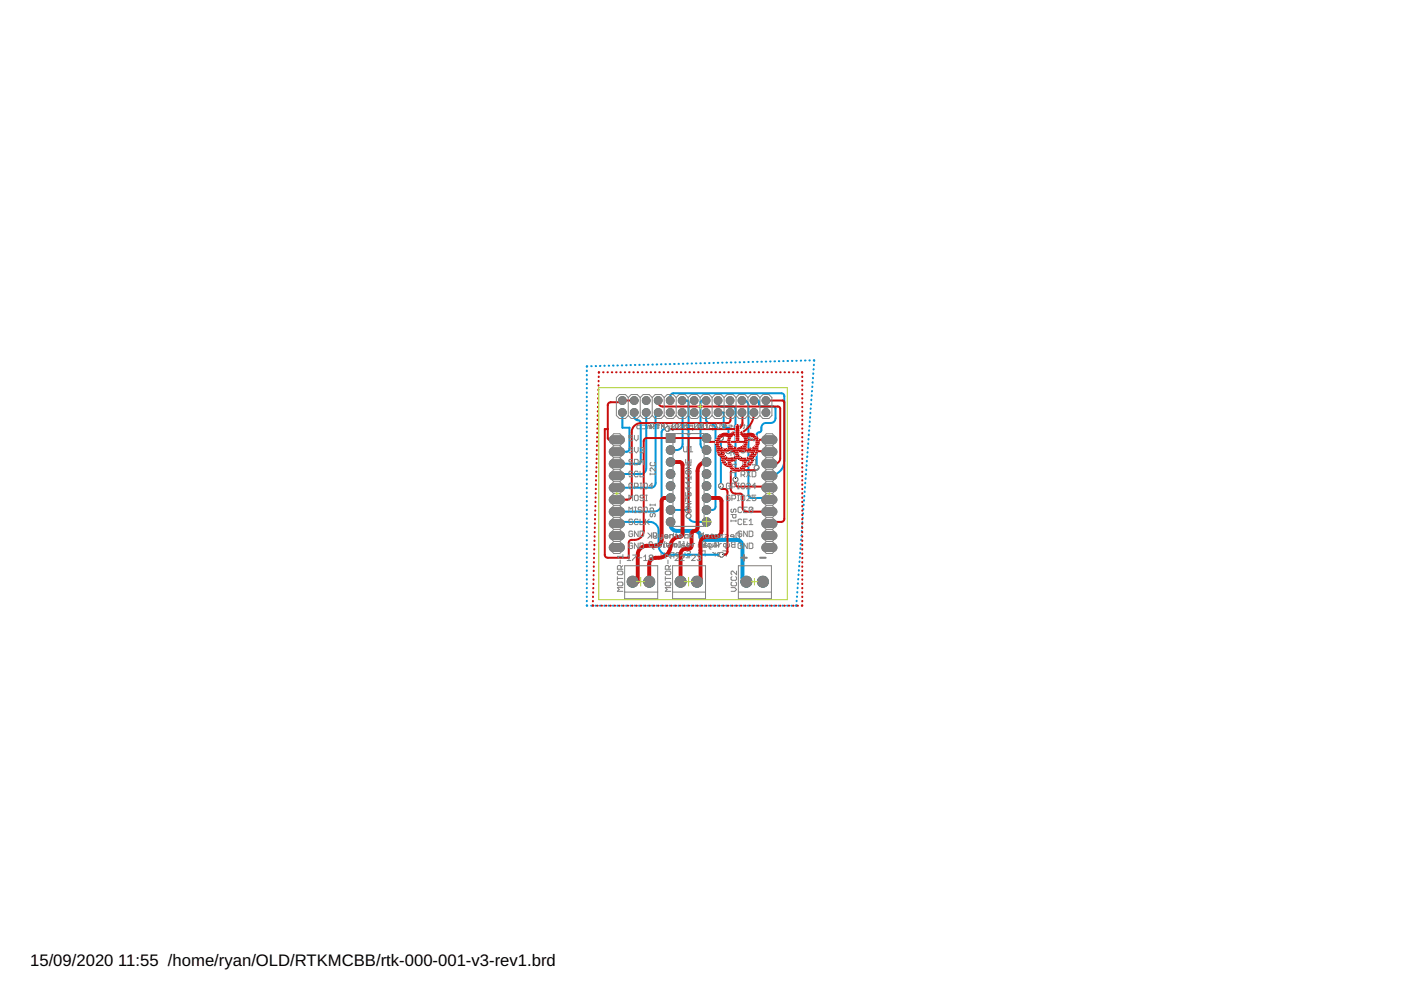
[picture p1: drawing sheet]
<svg xmlns="http://www.w3.org/2000/svg" width="297mm" height="210mm" viewBox="0 0 297 210" stroke-linecap="round" stroke-linejoin="round" font-family="sans-serif">
<defs><g id="words">
<g font-size="3.5">
<text x="6.4" y="204.7">15/09/2020</text>
<text x="25.1" y="204.7">11:55 /home/ryan/OLD/RTKMCBB/rtk-000-001-v3-rev1.brd</text>
</g>
<text font-size="1.8" fill="#808080" x="141.6" y="91.8">*</text>
</g></defs>
<g fill="none" stroke="#808080" stroke-width=".21">
<path d="M135.8 89.8v1.1h-.6l-.2-.2v-.4l.2-.2h.6M136.2 90.1h.6l.1 .2v.4l-.1 .2h-.6M137.7 90.3l.4-.2v.8M137.7 90.3v.6M137.7 90.3l-.2-.2-.1 .2v.6M138.5 90.1l.6 .4-.6 .4M139.1 89.8v1.1M139.5 90.1h.4M139.7 90v.7l-.2 .2M140.3 90.1l.5 .4M140.8 90.1v.8M141.2 89.8l.8 1.1"/>
<path d="M142.4 90.1v1l.4 .2M143.2 90.1v.6l-.2 .2h-.6M143.6 90.9h.4M144 89.8h-.2v1.1M144.4 90.7h.1v.2h-.1zM145.7 90.9h-.6l-.2-.2v-.4l.2-.2h.6v1.2M146.9 90.9h-.6l-.2-.2v-.4l.2-.2h.6v1.2M147.3 90.1v.8h.5l.2-.2v-.6M148.4 90.1h.6l.2 .2-.8 .4 .2 .2h.6M149.6 90.9h.4M149.8 89.6v.2M150 90.1h-.2v.8"/>
<path d="M151.2 90.9h-.6l-.2-.2v-.4l.2-.2h.6v1.2M151.6 89.8l.7 1.1M152.7 89.8l.8 1.1M153.9 90.1h.2v.2h-.2zM153.9 90.7h.2v.2h-.2zM154.5 90.1h.6l.2 .2-.8 .4 .2 .2h.6M156.4 90.9h-.5l-.2-.2v-.4l.2-.2h.5v1.2M156.8 90.1h.4M157 90v.7l-.2 .2M157.6 90.1h.4M157.8 90v.7l-.2 .2M159.2 89.8v1.1"/>
<path d="M159.2 90.3l-.2-.2h-.4l-.2 .2v.6M137.4 113l.7 .7M137.9 113.6l-.5 .5M138.1 113v1.1M138.3 115.3v.9l.4 .2M138.5 113v.9l.2 .2h.4l.2-.2v-.9M139.1 115.3v.5l-.2 .2h-.6M140.2 117.2v.9l.3 .2M140.3 115.7h-.8l.2-.4h.4l.2 .2v.3l-.2 .2h-.4M140.7 116h.3M140.9 117.2v.6l-.2 .1h-.5M141 114.9h-.2v1.1"/>
<path d="M141.3 117.9h.4M141.4 115.3h.6l.2 .2-.8 .3 .2 .2h.6M141.6 113.7h-.7l.2-.3h.3l.2 .2v.3l-.2 .2h-.3M141.7 116.8h-.2v1.1M142.8 113.6l-.2-.2h-.4l-.2 .2v.5M142.8 113v1.1M142.9 117.9h-.6l-.2-.1v-.4l.2-.2h.6v1.1M143 115.5l.4-.2v.7M143 115.5v.5M143 115.5l-.2-.2-.2 .2v.5M143.2 113.4h.4M143.4 113.2v.7l-.2 .2"/>
<path d="M143.8 116h.3M144.1 117.9h-.6l-.2-.1v-.4l.2-.2h.6v1.1M144.1 114.9h-.1v1.1M144.5 117.2v.7h.5l.2-.1v-.6M145.1 115.3h-.4l-.2 .2v.5h.6l.2-.2-.2-.1h-.6M145.1 114.1v-.5l.2-.2h.6v.7M145.6 117l.2-.2h.4l.2 .4-.2 .2h-.4l-.2 .4 .2 .1h.4l.2-.1M145.7 114.9v1.1l.4-.3 .4 .3v-1.1M146.3 114.1h.4M146.5 112.8v.2M146.7 113.4h-.2v.7M148 117.9h.3"/>
<path d="M148.1 116v-.5l.2-.2h.5v.7M148.1 116.6v.2M148.3 113v1.1h.5l.2-.2v-.3l-.2-.2h-.5M148.3 117.2h-.2v.7M149.5 117.6h-.6l-.2-.2v-.4l.2-.2h.6v1.1M149.8 115.3h-.4l-.2 .2v.5h.6l.2-.2-.2-.1h-.6M150.2 113.7h-.8l.2-.3h.4l.2 .2v.3l-.2 .2h-.4M150.4 115.3v.9l.4 .2M150.6 114.1v-.5l.2-.2h.6v.7M151.1 117.2l.5 .4M151.2 115.3v.5l-.2 .2h-.6M151.6 117.2v.7"/>
<path d="M151.8 114.1h.5l.2-.2v-.3l-.2-.2h-.5v.9l.3 .2M152 115.7l-.4 .3M152.1 117.4l.2-.2h.3l.2 .2v.4l-.2 .1h-.3l-.2-.1zM152.3 115.7h-.5l-.2-.2v-.4l.2-.2h.5v1.1M152.9 114.1h.4M153.1 112.8v.2M153.2 116.8h.8v1.1M153.3 113.4h-.2v.7M153.6 117.4h.4M153.7 113.4h.6l.2 .2-.2 .1h-.4l-.2 .2 .2 .2h.6M153.9 115.3v.9l.4 .2M154.7 115.3v.5l-.2 .2h-.6"/>
<path d="M155.1 115.1l.2-.2h.5v1.1h-.5l-.2-.2 .2-.3zM155.3 115.5h.5M155.6 113.7h-.7l.2-.3h.3l.2 .2v.3l-.2 .2h-.3M156 113.2l.2-.2h.6v1.1h-.6l-.2-.2z"/>
</g>
<g fill="#808080" stroke="#808080" stroke-width=".21">
<circle cx="137.6" cy="123.3" r="1.16"/>
<circle cx="134.1" cy="123.3" r="1.16"/>
<circle cx="147.8" cy="123.3" r="1.16"/>
<circle cx="144.3" cy="123.3" r="1.16"/>
<circle cx="161.8" cy="123.3" r="1.16"/>
<circle cx="158.2" cy="123.3" r="1.16"/>
<circle cx="132" cy="87.5" r=".83"/>
<circle cx="132" cy="84.9" r=".83"/>
<circle cx="134.5" cy="87.5" r=".83"/>
<circle cx="134.5" cy="84.9" r=".83"/>
<circle cx="137" cy="87.5" r=".83"/>
<circle cx="137" cy="84.9" r=".83"/>
<circle cx="139.6" cy="87.5" r=".83"/>
<circle cx="139.6" cy="84.9" r=".83"/>
<circle cx="142.1" cy="87.5" r=".83"/>
<circle cx="142.1" cy="84.9" r=".83"/>
<circle cx="144.6" cy="87.5" r=".83"/>
<circle cx="144.6" cy="84.9" r=".83"/>
<circle cx="147.2" cy="87.5" r=".83"/>
<circle cx="147.2" cy="84.9" r=".83"/>
<circle cx="149.7" cy="87.5" r=".83"/>
<circle cx="149.7" cy="84.9" r=".83"/>
<circle cx="152.3" cy="87.5" r=".83"/>
<circle cx="152.3" cy="84.9" r=".83"/>
<circle cx="154.8" cy="87.5" r=".83"/>
<circle cx="154.8" cy="84.9" r=".83"/>
<circle cx="157.3" cy="87.5" r=".83"/>
<circle cx="157.3" cy="84.9" r=".83"/>
<circle cx="159.9" cy="87.5" r=".83"/>
<circle cx="159.9" cy="84.9" r=".83"/>
<circle cx="162.4" cy="87.5" r=".83"/>
<circle cx="162.4" cy="84.9" r=".83"/>
<circle cx="142.2" cy="95.4" r=".91"/>
<circle cx="142.2" cy="98" r=".91"/>
<circle cx="142.2" cy="100.5" r=".91"/>
<circle cx="142.2" cy="103" r=".91"/>
<circle cx="142.2" cy="105.6" r=".91"/>
<circle cx="142.2" cy="108.1" r=".91"/>
<circle cx="142.2" cy="110.7" r=".91"/>
<circle cx="149.8" cy="110.7" r=".91"/>
<circle cx="149.8" cy="108.1" r=".91"/>
<circle cx="149.8" cy="105.6" r=".91"/>
<circle cx="149.8" cy="103" r=".91"/>
<circle cx="149.8" cy="100.5" r=".91"/>
<circle cx="149.8" cy="98" r=".91"/>
<circle cx="149.8" cy="95.4" r=".91"/>
<circle cx="149.8" cy="92.9" r=".91"/>
<circle cx="146" cy="109.4" r=".51"/>
<circle cx="155.9" cy="101.7" r=".51"/>
<circle cx="160.4" cy="99.2" r=".51"/>
<circle cx="153" cy="117.6" r=".51"/>
<circle cx="152.8" cy="103" r=".51"/>
<circle cx="152.8" cy="92.9" r=".51"/>
<circle cx="141.5" cy="91" r=".51"/>
<circle cx="154.4" cy="95.7" r=".51"/>
</g>
<g fill="#808080" stroke="#808080" stroke-width=".21">
<path d="M141.3 92h1.8v1.8h-1.8z"/>
<path d="M161.7 92.7l.5-.3h1.8a.84 .84 0 0 1 .7 .8 .84 .84 0 0 1-.7 .9h-1.8a.85 .85 0 0 1-.5-1.4z"/>
<path d="M161.7 95.3l.5-.3h1.8a.84 .84 0 0 1 .7 .8 .84 .84 0 0 1-.7 .8h-1.8a.85 .85 0 0 1-.5-1.3z"/>
<path d="M161.7 97.8l.5-.3h1.8a.84 .84 0 0 1 .7 .8 .84 .84 0 0 1-.7 .9h-1.8a.85 .85 0 0 1-.5-1.4z"/>
<path d="M161.7 100.4l.5-.4h1.8a.84 .84 0 0 1 .7 .9 .84 .84 0 0 1-.7 .8h-1.8a.85 .85 0 0 1-.5-1.3z"/>
<path d="M161.7 102.9l.5-.3h1.8a.84 .84 0 0 1 .7 .8 .84 .84 0 0 1-.7 .8h-1.8a.85 .85 0 0 1-.5-1.3z"/>
<path d="M161.7 105.4l.5-.3h1.8a.84 .84 0 0 1 .7 .8 .84 .84 0 0 1-.7 .9h-1.8a.85 .85 0 0 1-.5-1.4z"/>
<path d="M161.7 108l.5-.3h1.8a.84 .84 0 0 1 .7 .8 .84 .84 0 0 1-.7 .8h-1.8a.85 .85 0 0 1-.5-1.3z"/>
<path d="M161.7 110.5l.5-.3h1.8a.84 .84 0 0 1 .7 .8 .84 .84 0 0 1-.7 .9h-1.8a.85 .85 0 0 1-.5-1.4z"/>
<path d="M161.7 113.1l.5-.4h1.8a.84 .84 0 0 1 .7 .9 .84 .84 0 0 1-.7 .8h-1.8a.85 .85 0 0 1-.5-1.3z"/>
<path d="M161.7 115.6l.5-.3h1.8a.84 .84 0 0 1 .7 .8 .84 .84 0 0 1-.7 .8h-1.8a.85 .85 0 0 1-.5-1.3z"/>
<path d="M129.3 92.7l.6-.3h1.8a.84 .84 0 0 1 .7 .8 .84 .84 0 0 1-.7 .9h-1.8a.85 .85 0 0 1-.6-1.4z"/>
<path d="M129.3 95.3l.6-.3h1.8a.84 .84 0 0 1 .7 .8 .84 .84 0 0 1-.7 .8h-1.8a.85 .85 0 0 1-.6-1.3z"/>
<path d="M129.3 97.8l.6-.3h1.8a.84 .84 0 0 1 .7 .8 .84 .84 0 0 1-.7 .9h-1.8a.85 .85 0 0 1-.6-1.4z"/>
<path d="M129.3 100.4l.6-.4h1.8a.84 .84 0 0 1 .7 .9 .84 .84 0 0 1-.7 .8h-1.8a.85 .85 0 0 1-.6-1.3z"/>
<path d="M129.3 102.9l.6-.3h1.8a.84 .84 0 0 1 .7 .8 .84 .84 0 0 1-.7 .8h-1.8a.85 .85 0 0 1-.6-1.3z"/>
<path d="M129.3 105.4l.6-.3h1.8a.84 .84 0 0 1 .7 .8 .84 .84 0 0 1-.7 .9h-1.8a.85 .85 0 0 1-.6-1.4z"/>
<path d="M129.3 108l.6-.3h1.8a.84 .84 0 0 1 .7 .8 .84 .84 0 0 1-.7 .8h-1.8a.85 .85 0 0 1-.6-1.3z"/>
<path d="M129.3 110.5l.6-.3h1.8a.84 .84 0 0 1 .7 .8 .84 .84 0 0 1-.7 .9h-1.8a.85 .85 0 0 1-.6-1.4z"/>
<path d="M129.3 113.1l.6-.4h1.8a.84 .84 0 0 1 .7 .9 .84 .84 0 0 1-.7 .8h-1.8a.85 .85 0 0 1-.6-1.3z"/>
<path d="M129.3 115.6l.6-.3h1.8a.84 .84 0 0 1 .7 .8 .84 .84 0 0 1-.7 .8h-1.8a.85 .85 0 0 1-.6-1.3z"/>
</g>
<g fill="none" stroke="#0696d7" stroke-width=".42">
<path d="M124.4 78.6v.1M124.4 79.5v.1M124.5 77.7l-.1 .1M125.3 77.6h.2M126.3 77.6h.1M127.3 77.6h-.1M128.1 77.6h.1M129.1 77.5h.1M130 77.5h.1M130.9 77.5h.1M131.8 77.5h.1M132.9 77.4h-.2"/>
<path d="M133.7 77.4h.1M134.6 77.4h.1M135.5 77.4h.1M136.4 77.3h.2M137.4 77.3h.1M138.3 77.3h.1M139.3 77.3h-.1M140.1 77.2h.2M141.1 77.2h.1M142 77.2h.1M142.9 77.2h.1M143.8 77.2h.2"/>
<path d="M144.8 77.1h.1M145.8 77.1h-.1M146.6 77.1h.1M147.6 77h.1M148.5 77h.1M149.4 77h.1M150.3 77h.1M151.4 76.9l-.1 .1M152.2 76.9h.1M153.1 76.9h.1M154 76.9h.1M154.9 76.9h.2"/>
<path d="M155.9 76.8h.1M156.8 76.8h.1M157.8 76.8h-.1M158.6 76.8h.1M159.6 76.7h.1M160.5 76.7h.1M161.4 76.7h.1M162.3 76.7h.2M163.3 76.6h.1M164.3 76.6h-.1M165.1 76.6h.1M166.1 76.6h.1"/>
<path d="M167 76.5h.1M167.9 76.5h.1M168.8 76.5h.1M169.9 76.5h-.1M170.7 76.4h.1M171.6 76.4h.1M172.4 79.2v.1M172.5 78.3v.1M172.5 76.4l.1 .1M172.6 77.3v.1M124.4 80.4v.1M124.4 81.3v.1"/>
<path d="M124.4 82.3v.1M124.4 83.2v.1M124.4 84.1v.1M124.4 85v.1M124.4 86v.1M124.4 86.9v.1M124.4 87.8v.1M124.4 88.7v.1M124.4 89.6v.1M124.4 90.6v.1M124.4 91.5v.1M124.4 92.4v.1"/>
<path d="M124.4 93.3v.1M124.4 94.2v.1M124.4 95.2v.1M124.4 96.1v.1M124.4 97v.1M124.4 97.9v.1M124.4 98.8v.2M124.4 99.8v.1M132 87.5v3.2h1.5v4.5l-.5 .6h-2.2M134.5 87.5l.1 1.3 1 .4 .2 .5v8.4l-.3 .2h-4.7M137 87.5l-.1 12.3-.8 .7h-6.2l.4 .4h.5M139.6 87.5h-.4l-.2 .5v14.4l-.1 .5-.4 .4-.5 .1h-7.2"/>
<path d="M141.5 91h-.8l-.3 .2-.1 .4v15.2a1.63 1.63 0 0 1-1.7 1.7h-7.8M142.1 84.9v-1l.3-.4 .4-.1 23.2 .1 .3 .5v13.7a3.2 3.2 0 0 1-3.2 3.2M144.6 87.5l.1 6.6-.1 .6-.3 .4a2.4 2.4 0 0 1-2.1 .3M144.6 84.9h1.2l.2 .4v22.2l-.3 .5-.3 .1h-3.2M149.7 87.5v1.7l.3 .4a1.64 1.64 0 0 1 1.7 1.1v16.8l-.1 .3-.3 .3h-1.5M149.7 84.9h-.9l-.3 .4v8.8l.3 .9 .4 .3 .6 .1M152.3 84.9a1 1 0 0 0 .2 1.1l.4 .2h2.7l.3 .3v15.2M152.3 87.5h1.1v3.2h1v5M152.8 92.9v10.1M157.3 84.9h.6l.5 .3 .3 .7v19.2l.2 .4 .4 .1h3.5l.3 .3M159.9 84.9l.9 .1 .2 .8 .3 .3 2.6 .1 .4 .2 .1 2.3-.3 .7a2.17 2.17 0 0 1-1.9 .3l-.6 .5-.3 1.3-.7 .3-.2 .2v7.2M170.9 99.6v.1"/>
<path d="M171 98.6v.2M171.1 97.7v.1M171.2 96.8l-.1 .1M171.2 95.9v.1M171.3 94.9v.1M171.3 94v.1M171.4 93.1v.1M171.5 92.1v.2M171.6 91.2l-.1 .1M171.6 90.3v.1M171.7 89.4v.1M171.7 88.4v.2"/>
<path d="M171.8 87.5v.1M171.9 86.6v.1M172 85.7v.1M172 84.7v.2M172.1 83.8v.1M172.2 82.9l-.1 .1M172.2 82v.1M172.3 81v.2M172.4 80.1v.1M124.4 100.7v.1M124.4 101.6v.1M124.4 102.5v.1"/>
<path d="M124.4 103.4v.1M124.4 104.4v.1M124.4 105.3v.1M124.4 106.2v.1M124.4 107.1v.1M124.4 108.1v.1M124.4 109v.1M124.4 109.9v.1M124.4 110.8v.1M124.4 111.7v.1M124.4 112.6v.2M124.4 113.6v.1"/>
<path d="M124.4 114.5v.1M124.4 115.4v.1M124.4 116.3v.1M124.4 117.3v.1M124.4 118.2v.1M124.4 119.1v.1M130.8 111l.3-.3h6.7a1.88 1.88 0 0 1 1.8 1.9v3.1a1.92 1.92 0 0 0 1.9 1.9h11.5M146 109.4l.1 .5 .6 .6 3.1 .2M169.4 120v.1M169.5 119v.1M169.6 118.1v.1M169.7 117.2v.1"/>
<path d="M169.7 116.2v.2M169.8 115.3v.1M169.9 114.4l-.1 .1M169.9 113.5v.1M170 112.5v.1M170.1 111.6v.1M170.1 110.7v.1M170.2 109.8v.1M170.3 108.8l-.1 .1M170.3 107.9v.1M170.4 107v.1M170.5 106v.2"/>
<path d="M170.5 105.1v.1M170.6 104.2v.1M170.7 103.3v.1M170.7 102.3v.2M170.8 101.4v.1M170.9 100.5v.1M124.4 120v.1M124.4 120.9v.2M124.4 121.9v.1M124.4 122.8v.1M124.4 123.7v.1M124.4 124.6v.1"/>
<path d="M124.4 125.5v.1M124.4 126.5v.1M124.4 127.4v.1M124.4 128.3l.1 .1M125.3 128.4h.2M126.3 128.4h.1M127.2 128.4h.1M128.1 128.4h.1M129 128.4h.1M130 128.4h.1M130.9 128.4h.1M131.8 128.4h.1"/>
<path d="M132.7 128.4h.1M133.6 128.4h.2M134.6 128.4h.1M135.5 128.4h.1M136.4 128.4h.1M137.4 128.4h.1M138.3 128.4h.1M139.2 128.4h.1M140.1 128.4h.1M141 128.4h.1M142 128.4h.1M142.9 128.4h.1"/>
<path d="M143.8 128.4h.1M144.7 128.4h.1M145.6 128.4h.2M146.6 128.4h.1M147.5 128.4h.1M148.4 128.4h.1M149.3 128.4h.2M150.3 128.4h.1M151.2 128.4h.1M152.1 128.4h.1M153 128.4h.1M153.9 128.4h.2"/>
<path d="M154.9 128.4h.1M155.8 128.4h.1M156.7 128.4h.1M157.6 128.4h.2M158.6 128.4h.1M159.5 128.4h.1M160.4 128.4h.1M161.3 128.4h.1M162.3 128.4h.1M163.2 128.4h.1M164.1 128.4h.1M165 128.4h.1"/>
<path d="M165.9 128.4h.2M166.9 128.4h.1M167.8 128.4h.1M168.8 128.3l-.1 .1M168.9 127.4v.1M169 126.4v.2M169 125.5v.1M169.1 124.6v.1M169.2 123.7v.1M169.2 122.7v.2M169.3 121.8v.1M169.4 120.9v.1"/>
</g>
<path d="M142.2 110.7a1.43 1.43 0 0 0 1.2 1.9h3.9a1.34 1.34 0 0 1 1.3 1.4l.2 .3 .4 .2h6.9l.6 .1 .4 .3 .3 .8v7l.2 .4 .6 .2" fill="none" stroke="#0696d7" stroke-width=".83"/>
<circle cx="137.6" cy="123.3" r="1.1" fill="#0dab76" stroke="#0dab76" stroke-width=".21"/>
<circle cx="137.6" cy="123.3" r=".51" fill="#fff" stroke="#000" stroke-width=".21"/>
<circle cx="134.1" cy="123.3" r="1.1" fill="#0dab76" stroke="#0dab76" stroke-width=".21"/>
<circle cx="134.1" cy="123.3" r=".51" fill="#fff" stroke="#000" stroke-width=".21"/>
<circle cx="147.8" cy="123.3" r="1.1" fill="#0dab76" stroke="#0dab76" stroke-width=".21"/>
<circle cx="147.8" cy="123.3" r=".51" fill="#fff" stroke="#000" stroke-width=".21"/>
<circle cx="144.3" cy="123.3" r="1.1" fill="#0dab76" stroke="#0dab76" stroke-width=".21"/>
<circle cx="144.3" cy="123.3" r=".51" fill="#fff" stroke="#000" stroke-width=".21"/>
<circle cx="161.8" cy="123.3" r="1.1" fill="#0dab76" stroke="#0dab76" stroke-width=".21"/>
<circle cx="161.8" cy="123.3" r=".51" fill="#fff" stroke="#000" stroke-width=".21"/>
<circle cx="158.2" cy="123.3" r="1.1" fill="#0dab76" stroke="#0dab76" stroke-width=".21"/>
<circle cx="158.2" cy="123.3" r=".51" fill="#fff" stroke="#000" stroke-width=".21"/>
<circle cx="132" cy="87.5" r=".74" fill="#0dab76" stroke="#0dab76" stroke-width=".21"/>
<circle cx="132" cy="87.5" r=".51" fill="#fff" stroke="#000" stroke-width=".21"/>
<circle cx="132" cy="84.9" r=".74" fill="#0dab76" stroke="#0dab76" stroke-width=".21"/>
<circle cx="132" cy="84.9" r=".51" fill="#fff" stroke="#000" stroke-width=".21"/>
<circle cx="134.5" cy="87.5" r=".74" fill="#0dab76" stroke="#0dab76" stroke-width=".21"/>
<circle cx="134.5" cy="87.5" r=".51" fill="#fff" stroke="#000" stroke-width=".21"/>
<circle cx="134.5" cy="84.9" r=".74" fill="#0dab76" stroke="#0dab76" stroke-width=".21"/>
<circle cx="134.5" cy="84.9" r=".51" fill="#fff" stroke="#000" stroke-width=".21"/>
<circle cx="137" cy="87.5" r=".74" fill="#0dab76" stroke="#0dab76" stroke-width=".21"/>
<circle cx="137" cy="87.5" r=".51" fill="#fff" stroke="#000" stroke-width=".21"/>
<circle cx="137" cy="84.9" r=".74" fill="#0dab76" stroke="#0dab76" stroke-width=".21"/>
<circle cx="137" cy="84.9" r=".51" fill="#fff" stroke="#000" stroke-width=".21"/>
<circle cx="139.6" cy="87.5" r=".74" fill="#0dab76" stroke="#0dab76" stroke-width=".21"/>
<circle cx="139.6" cy="87.5" r=".51" fill="#fff" stroke="#000" stroke-width=".21"/>
<circle cx="139.6" cy="84.9" r=".74" fill="#0dab76" stroke="#0dab76" stroke-width=".21"/>
<circle cx="139.6" cy="84.9" r=".51" fill="#fff" stroke="#000" stroke-width=".21"/>
<circle cx="142.1" cy="87.5" r=".74" fill="#0dab76" stroke="#0dab76" stroke-width=".21"/>
<circle cx="142.1" cy="87.5" r=".51" fill="#fff" stroke="#000" stroke-width=".21"/>
<circle cx="142.1" cy="84.9" r=".74" fill="#0dab76" stroke="#0dab76" stroke-width=".21"/>
<circle cx="142.1" cy="84.9" r=".51" fill="#fff" stroke="#000" stroke-width=".21"/>
<circle cx="144.6" cy="87.5" r=".74" fill="#0dab76" stroke="#0dab76" stroke-width=".21"/>
<circle cx="144.6" cy="87.5" r=".51" fill="#fff" stroke="#000" stroke-width=".21"/>
<circle cx="144.6" cy="84.9" r=".74" fill="#0dab76" stroke="#0dab76" stroke-width=".21"/>
<circle cx="144.6" cy="84.9" r=".51" fill="#fff" stroke="#000" stroke-width=".21"/>
<circle cx="147.2" cy="87.5" r=".74" fill="#0dab76" stroke="#0dab76" stroke-width=".21"/>
<circle cx="147.2" cy="87.5" r=".51" fill="#fff" stroke="#000" stroke-width=".21"/>
<circle cx="147.2" cy="84.9" r=".74" fill="#0dab76" stroke="#0dab76" stroke-width=".21"/>
<circle cx="147.2" cy="84.9" r=".51" fill="#fff" stroke="#000" stroke-width=".21"/>
<circle cx="149.7" cy="87.5" r=".74" fill="#0dab76" stroke="#0dab76" stroke-width=".21"/>
<circle cx="149.7" cy="87.5" r=".51" fill="#fff" stroke="#000" stroke-width=".21"/>
<circle cx="149.7" cy="84.9" r=".74" fill="#0dab76" stroke="#0dab76" stroke-width=".21"/>
<circle cx="149.7" cy="84.9" r=".51" fill="#fff" stroke="#000" stroke-width=".21"/>
<circle cx="152.3" cy="87.5" r=".74" fill="#0dab76" stroke="#0dab76" stroke-width=".21"/>
<circle cx="152.3" cy="87.5" r=".51" fill="#fff" stroke="#000" stroke-width=".21"/>
<circle cx="152.3" cy="84.9" r=".74" fill="#0dab76" stroke="#0dab76" stroke-width=".21"/>
<circle cx="152.3" cy="84.9" r=".51" fill="#fff" stroke="#000" stroke-width=".21"/>
<circle cx="154.8" cy="87.5" r=".74" fill="#0dab76" stroke="#0dab76" stroke-width=".21"/>
<circle cx="154.8" cy="87.5" r=".51" fill="#fff" stroke="#000" stroke-width=".21"/>
<circle cx="154.8" cy="84.9" r=".74" fill="#0dab76" stroke="#0dab76" stroke-width=".21"/>
<circle cx="154.8" cy="84.9" r=".51" fill="#fff" stroke="#000" stroke-width=".21"/>
<circle cx="157.3" cy="87.5" r=".74" fill="#0dab76" stroke="#0dab76" stroke-width=".21"/>
<circle cx="157.3" cy="87.5" r=".51" fill="#fff" stroke="#000" stroke-width=".21"/>
<circle cx="157.3" cy="84.9" r=".74" fill="#0dab76" stroke="#0dab76" stroke-width=".21"/>
<circle cx="157.3" cy="84.9" r=".51" fill="#fff" stroke="#000" stroke-width=".21"/>
<circle cx="159.9" cy="87.5" r=".74" fill="#0dab76" stroke="#0dab76" stroke-width=".21"/>
<circle cx="159.9" cy="87.5" r=".51" fill="#fff" stroke="#000" stroke-width=".21"/>
<circle cx="159.9" cy="84.9" r=".74" fill="#0dab76" stroke="#0dab76" stroke-width=".21"/>
<circle cx="159.9" cy="84.9" r=".51" fill="#fff" stroke="#000" stroke-width=".21"/>
<circle cx="162.4" cy="87.5" r=".74" fill="#0dab76" stroke="#0dab76" stroke-width=".21"/>
<circle cx="162.4" cy="87.5" r=".51" fill="#fff" stroke="#000" stroke-width=".21"/>
<circle cx="162.4" cy="84.9" r=".74" fill="#0dab76" stroke="#0dab76" stroke-width=".21"/>
<circle cx="162.4" cy="84.9" r=".51" fill="#fff" stroke="#000" stroke-width=".21"/>
<path d="M141.3 92h1.7v1.7h-1.7z" fill="#0dab76" stroke="#0dab76" stroke-width=".21"/>
<circle cx="142.2" cy="92.9" r=".55" fill="#fff" stroke="#000" stroke-width=".21"/>
<circle cx="142.2" cy="95.4" r=".85" fill="#0dab76" stroke="#0dab76" stroke-width=".21"/>
<circle cx="142.2" cy="95.4" r=".55" fill="#fff" stroke="#000" stroke-width=".21"/>
<circle cx="142.2" cy="98" r=".85" fill="#0dab76" stroke="#0dab76" stroke-width=".21"/>
<circle cx="142.2" cy="98" r=".55" fill="#fff" stroke="#000" stroke-width=".21"/>
<circle cx="142.2" cy="100.5" r=".85" fill="#0dab76" stroke="#0dab76" stroke-width=".21"/>
<circle cx="142.2" cy="100.5" r=".55" fill="#fff" stroke="#000" stroke-width=".21"/>
<circle cx="142.2" cy="103" r=".85" fill="#0dab76" stroke="#0dab76" stroke-width=".21"/>
<circle cx="142.2" cy="103" r=".55" fill="#fff" stroke="#000" stroke-width=".21"/>
<circle cx="142.2" cy="105.6" r=".85" fill="#0dab76" stroke="#0dab76" stroke-width=".21"/>
<circle cx="142.2" cy="105.6" r=".55" fill="#fff" stroke="#000" stroke-width=".21"/>
<circle cx="142.2" cy="108.1" r=".85" fill="#0dab76" stroke="#0dab76" stroke-width=".21"/>
<circle cx="142.2" cy="108.1" r=".55" fill="#fff" stroke="#000" stroke-width=".21"/>
<circle cx="142.2" cy="110.7" r=".85" fill="#0dab76" stroke="#0dab76" stroke-width=".21"/>
<circle cx="142.2" cy="110.7" r=".55" fill="#fff" stroke="#000" stroke-width=".21"/>
<circle cx="149.8" cy="110.7" r=".85" fill="#0dab76" stroke="#0dab76" stroke-width=".21"/>
<circle cx="149.8" cy="110.7" r=".55" fill="#fff" stroke="#000" stroke-width=".21"/>
<circle cx="149.8" cy="108.1" r=".85" fill="#0dab76" stroke="#0dab76" stroke-width=".21"/>
<circle cx="149.8" cy="108.1" r=".55" fill="#fff" stroke="#000" stroke-width=".21"/>
<circle cx="149.8" cy="105.6" r=".85" fill="#0dab76" stroke="#0dab76" stroke-width=".21"/>
<circle cx="149.8" cy="105.6" r=".55" fill="#fff" stroke="#000" stroke-width=".21"/>
<circle cx="149.8" cy="103" r=".85" fill="#0dab76" stroke="#0dab76" stroke-width=".21"/>
<circle cx="149.8" cy="103" r=".55" fill="#fff" stroke="#000" stroke-width=".21"/>
<circle cx="149.8" cy="100.5" r=".85" fill="#0dab76" stroke="#0dab76" stroke-width=".21"/>
<circle cx="149.8" cy="100.5" r=".55" fill="#fff" stroke="#000" stroke-width=".21"/>
<circle cx="149.8" cy="98" r=".85" fill="#0dab76" stroke="#0dab76" stroke-width=".21"/>
<circle cx="149.8" cy="98" r=".55" fill="#fff" stroke="#000" stroke-width=".21"/>
<circle cx="149.8" cy="95.4" r=".85" fill="#0dab76" stroke="#0dab76" stroke-width=".21"/>
<circle cx="149.8" cy="95.4" r=".55" fill="#fff" stroke="#000" stroke-width=".21"/>
<circle cx="149.8" cy="92.9" r=".85" fill="#0dab76" stroke="#0dab76" stroke-width=".21"/>
<circle cx="149.8" cy="92.9" r=".55" fill="#fff" stroke="#000" stroke-width=".21"/>
<path d="M162.3 93.2h1.6" fill="none" stroke="#0dab76" stroke-width="1.5"/>
<circle cx="163.1" cy="93.2" r=".51" fill="#fff" stroke="#000" stroke-width=".21"/>
<path d="M162.3 95.8h1.6" fill="none" stroke="#0dab76" stroke-width="1.5"/>
<circle cx="163.1" cy="95.8" r=".51" fill="#fff" stroke="#000" stroke-width=".21"/>
<path d="M162.3 98.3h1.6" fill="none" stroke="#0dab76" stroke-width="1.5"/>
<circle cx="163.1" cy="98.3" r=".51" fill="#fff" stroke="#000" stroke-width=".21"/>
<path d="M162.3 100.9h1.6" fill="none" stroke="#0dab76" stroke-width="1.5"/>
<circle cx="163.1" cy="100.9" r=".51" fill="#fff" stroke="#000" stroke-width=".21"/>
<path d="M162.3 103.4h1.6" fill="none" stroke="#0dab76" stroke-width="1.5"/>
<circle cx="163.1" cy="103.4" r=".51" fill="#fff" stroke="#000" stroke-width=".21"/>
<path d="M162.3 105.9h1.6" fill="none" stroke="#0dab76" stroke-width="1.5"/>
<circle cx="163.1" cy="105.9" r=".51" fill="#fff" stroke="#000" stroke-width=".21"/>
<path d="M162.3 108.5h1.6" fill="none" stroke="#0dab76" stroke-width="1.5"/>
<circle cx="163.1" cy="108.5" r=".51" fill="#fff" stroke="#000" stroke-width=".21"/>
<path d="M162.3 111h1.6" fill="none" stroke="#0dab76" stroke-width="1.5"/>
<circle cx="163.1" cy="111" r=".51" fill="#fff" stroke="#000" stroke-width=".21"/>
<path d="M162.3 113.6h1.6" fill="none" stroke="#0dab76" stroke-width="1.5"/>
<circle cx="163.1" cy="113.6" r=".51" fill="#fff" stroke="#000" stroke-width=".21"/>
<path d="M162.3 116.1h1.6" fill="none" stroke="#0dab76" stroke-width="1.5"/>
<circle cx="163.1" cy="116.1" r=".51" fill="#fff" stroke="#000" stroke-width=".21"/>
<path d="M130 93.2h1.5" fill="none" stroke="#0dab76" stroke-width="1.5"/>
<circle cx="130.8" cy="93.2" r=".51" fill="#fff" stroke="#000" stroke-width=".21"/>
<path d="M130 95.8h1.5" fill="none" stroke="#0dab76" stroke-width="1.5"/>
<circle cx="130.8" cy="95.8" r=".51" fill="#fff" stroke="#000" stroke-width=".21"/>
<path d="M130 98.3h1.5" fill="none" stroke="#0dab76" stroke-width="1.5"/>
<circle cx="130.8" cy="98.3" r=".51" fill="#fff" stroke="#000" stroke-width=".21"/>
<path d="M130 100.9h1.5" fill="none" stroke="#0dab76" stroke-width="1.5"/>
<circle cx="130.8" cy="100.9" r=".51" fill="#fff" stroke="#000" stroke-width=".21"/>
<path d="M130 103.4h1.5" fill="none" stroke="#0dab76" stroke-width="1.5"/>
<circle cx="130.8" cy="103.4" r=".51" fill="#fff" stroke="#000" stroke-width=".21"/>
<path d="M130 105.9h1.5" fill="none" stroke="#0dab76" stroke-width="1.5"/>
<circle cx="130.8" cy="105.9" r=".51" fill="#fff" stroke="#000" stroke-width=".21"/>
<path d="M130 108.5h1.5" fill="none" stroke="#0dab76" stroke-width="1.5"/>
<circle cx="130.8" cy="108.5" r=".51" fill="#fff" stroke="#000" stroke-width=".21"/>
<path d="M130 111h1.5" fill="none" stroke="#0dab76" stroke-width="1.5"/>
<circle cx="130.8" cy="111" r=".51" fill="#fff" stroke="#000" stroke-width=".21"/>
<path d="M130 113.6h1.5" fill="none" stroke="#0dab76" stroke-width="1.5"/>
<circle cx="130.8" cy="113.6" r=".51" fill="#fff" stroke="#000" stroke-width=".21"/>
<path d="M130 116.1h1.5" fill="none" stroke="#0dab76" stroke-width="1.5"/>
<circle cx="130.8" cy="116.1" r=".51" fill="#fff" stroke="#000" stroke-width=".21"/>
<circle cx="146" cy="109.4" r=".42" fill="#0dab76" stroke="#0dab76" stroke-width=".21"/>
<circle cx="146" cy="109.4" r=".25" fill="#fff" stroke="#000" stroke-width=".21"/>
<circle cx="155.9" cy="101.7" r=".42" fill="#0dab76" stroke="#0dab76" stroke-width=".21"/>
<circle cx="155.9" cy="101.7" r=".25" fill="#fff" stroke="#000" stroke-width=".21"/>
<circle cx="160.4" cy="99.2" r=".42" fill="#0dab76" stroke="#0dab76" stroke-width=".21"/>
<circle cx="160.4" cy="99.2" r=".25" fill="#fff" stroke="#000" stroke-width=".21"/>
<circle cx="153" cy="117.6" r=".42" fill="#0dab76" stroke="#0dab76" stroke-width=".21"/>
<circle cx="153" cy="117.6" r=".25" fill="#fff" stroke="#000" stroke-width=".21"/>
<circle cx="152.8" cy="103" r=".42" fill="#0dab76" stroke="#0dab76" stroke-width=".21"/>
<circle cx="152.8" cy="103" r=".25" fill="#fff" stroke="#000" stroke-width=".21"/>
<circle cx="152.8" cy="92.9" r=".42" fill="#0dab76" stroke="#0dab76" stroke-width=".21"/>
<circle cx="152.8" cy="92.9" r=".25" fill="#fff" stroke="#000" stroke-width=".21"/>
<circle cx="141.5" cy="91" r=".42" fill="#0dab76" stroke="#0dab76" stroke-width=".21"/>
<circle cx="141.5" cy="91" r=".25" fill="#fff" stroke="#000" stroke-width=".21"/>
<circle cx="154.4" cy="95.7" r=".42" fill="#0dab76" stroke="#0dab76" stroke-width=".21"/>
<circle cx="154.4" cy="95.7" r=".25" fill="#fff" stroke="#000" stroke-width=".21"/>
<path d="M142.2 98h1.9l.4 .1 .2 .3v14.8l-.2 .5a2.28 2.28 0 0 0-2.3 1.7 2.69 2.69 0 0 1-3.2 2.9l-.8 .3-.5 .7-.1 4M149.8 98a1.88 1.88 0 0 0-1.9 1.9v12l-.3 .5-.7 .3-.2 .3-.1 2.9-.4 .4a1.36 1.36 0 0 0-1.9 1.1v5.9M142.2 105.6h-1.5l-.3 .2-.1 .4v8.3l-.2 .5-.3 .4-.5 .3h-2.2a1.92 1.92 0 0 0-1.9 1.9v5.7h-1.1M149.8 105.6h2.5l.5 .2 .2 .4v6.4l-.2 .5-.5 .6-2.8 .2-.5 .2-.3 .4-.2 .6v7.5l-.3 .6-.4 .1" fill="none" stroke="#c90d0c" stroke-width=".83"/>
<g fill="none" stroke="#c90d0c" stroke-width=".42">
<path d="M126.9 79.8v.1M127.1 78.9l-.1 .1M127.9 78.9h.1M128.8 78.9h.1M129.7 78.9h.1M130.6 78.9h.1M131.5 78.9h.1M132.5 78.9h.1M133.4 78.9h.1M134.3 78.9h.1M135.2 78.9h.1M136.1 78.9h.1"/>
<path d="M137 78.9h.1M137.9 78.9h.1M138.9 78.9h.1M139.8 78.9h.1M140.7 78.9h.1M141.6 78.9h.1M142.5 78.9h.1M143.4 78.9h.2M144.4 78.9h.1M145.3 78.9h.1M146.2 78.9h.1M147.1 78.9h.1"/>
<path d="M148 78.9h.1M148.9 78.9h.1M149.9 78.9h.1M150.8 78.9h.1M151.7 78.9h.1M152.6 78.9h.1M153.5 78.9h.1M154.4 78.9h.1M155.3 78.9h.1M156.3 78.9h.1M157.2 78.9h.1M158.1 78.9h.1"/>
<path d="M159 78.9h.1M159.9 78.9h.1M160.8 78.9h.2M161.8 78.9h.1M162.7 78.9h.1M163.6 78.9h.1M164.5 78.9h.1M165.4 78.9h.1M166.3 78.9h.1M167.2 78.9h.1M168.2 78.9h.1M169.1 78.9h.1"/>
<path d="M170 78.9l.1 .1M170.1 79.8v.1M126.4 100v.1M126.4 99v.1M126.5 98.1v.1M126.5 97.2v.1M126.5 96.3v.1M126.5 95.4v.1M126.6 94.5v.1M126.6 93.6v.1M126.6 92.6v.2M126.6 91.7v.1"/>
<path d="M126.7 90.8l-.1 .1M126.7 89.9v.1M126.7 89v.1M126.7 88.1v.1M126.7 87.2v.1M126.8 86.3h.1M126.8 85.3v.1M126.8 84.4v.1M126.8 83.5v.1M126.9 82.6v.1M126.9 81.7v.1M126.9 80.8v.1"/>
<path d="M128.9 91h-.7v26.6l.2 .4 .5 .3h4.4v-3.4l.4-.4a2.16 2.16 0 0 0 2.8-1.9v-19.1l.2-.5 .4-.1h12.7l.2 .6 .6 .2h7.3l.2-.3 .3-.2h4.7M134.5 84.9h-2.5l-.4 .4h-2.3l-.4 .4v7.3l.3 .2h1.6v-.3M139.6 84.9l.1 .8 .3 .4 .4 .1 24.8 .1 .2 .4v10.5l-.1 .5-.3 .4a2.19 2.19 0 0 1-1.9 .2M146 92.9v16.5M154.4 95.7l8.7 .1M154.8 87.5l.1 1.6-.2 .4-.3 .2h-18.6a1.92 1.92 0 0 0-1.9 1.9v13.6l-.3 .4-.4 .3h-2.4M157.3 87.5l.1 2.5-.3 .5-.7 .5h-14.9M159.9 87.5a4.8 4.8 0 0 1-4.8 4.7h-2.1l-.2 .3v.4M160.4 99.2l-.1 .3-.4 .2-4.8 .1-.2 .4v3.5l.3 .7a1.94 1.94 0 0 0 1.7 .3l.3 .1 .2 .4 .1 2.7 .3 .5 5.3 .1M162.4 84.9h3.5l.4 .4v24.9l-.4 .4-2.4 .1-.4 .3M170.1 80.8v.1M170.1 81.7v.1"/>
<path d="M170.1 82.6v.1M170.1 83.5v.1M170.1 84.4v.1M170.1 85.3v.1M170.1 86.3h.1M170.1 87.2v.1M170.1 88.1v.1M170.1 89v.1M170.1 89.9v.1M170.1 90.8v.1M170.1 91.7v.1M170.1 92.6v.2"/>
<path d="M170.1 93.6v.1M170.1 94.5v.1M170.1 95.4v.1M170.1 96.3v.1M170.1 97.2v.1M170.1 98.1v.1M170.1 99v.1M170.1 100v.1M125.9 119.2v.1M125.9 118.3v.1M126 117.3v.1M126 116.4v.1"/>
<path d="M126 115.5v.1M126 114.6v.1M126.1 113.7v.1M126.1 112.8v.1M126.1 111.8v.2M126.1 110.9v.1M126.2 110v.1M126.2 109.1v.1M126.2 108.2v.1M126.2 107.3v.1M126.3 106.4v.1M126.3 105.5v.1"/>
<path d="M126.3 104.5v.1M126.3 103.6v.1M126.3 102.7v.1M126.4 101.8v.1M126.4 100.9v.1M152.8 103v.4l.2 .3h.8l.3 .2 .1 .4v12.7l-.2 .5-1 .1M155.9 101.7l.1 1.1 .3 .3 6.6 .1 .2 .2M170.1 100.9v.1M170.1 101.8v.1M170.1 102.7v.1M170.1 103.6v.1M170.1 104.5v.1"/>
<path d="M170.1 105.5v.1M170.1 106.4v.1M170.1 107.3v.1M170.1 108.2v.1M170.1 109.1v.1M170.1 110v.1M170.1 110.9v.1M170.1 111.8v.2M170.1 112.8v.1M170.1 113.7v.1M170.1 114.6v.1M170.1 115.5v.1"/>
<path d="M170.1 116.4v.1M170.1 117.3v.1M170.1 118.3v.1M170.1 119.2v.1M125.7 128.3l.1 .1M125.7 127.4v.1M125.7 126.5v.1M125.8 125.6v.1M125.8 124.7v.1M125.8 123.7v.1M125.8 122.8v.1M125.9 121.9v.1"/>
<path d="M125.9 121v.1M125.9 120.1v.1M126.6 128.4h.1M127.5 128.4h.1M128.5 128.4h.1M129.4 128.4h.1M130.3 128.4h.1M131.2 128.4h.1M132.1 128.4h.1M133.1 128.4h.1M134 128.4h.1M134.9 128.4h.1"/>
<path d="M135.8 128.4h.2M136.8 128.4h.1M137.7 128.4h.1M138.6 128.4h.1M139.5 128.4h.1M140.5 128.4h.1M141.4 128.4h.1M142.3 128.4h.1M143.2 128.4h.1M144.1 128.4h.2M145.1 128.4h.1M146 128.4h.1"/>
<path d="M146.9 128.4h.1M147.8 128.4h.2M148.8 128.4h.1M149.7 128.4h.1M150.6 128.4h.1M151.5 128.4h.1M152.4 128.4h.2M153.4 128.4h.1M154.3 128.4h.1M155.2 128.4h.1M156.1 128.4h.2M157.1 128.4h.1"/>
<path d="M158 128.4h.1M158.9 128.4h.1M159.8 128.4h.2M160.8 128.4h.1M161.7 128.4h.1M162.6 128.4h.1M163.5 128.4h.1M164.4 128.4h.2M165.4 128.4h.1M166.3 128.4h.1M167.2 128.4h.1M168.1 128.4h.2"/>
<path d="M169.1 128.4h.1M170.1 120.1v.1M170.1 121v.1M170.1 121.9v.1M170.1 122.8v.1M170.1 123.7v.1M170.1 124.7v.1M170.1 125.6v.1M170.1 126.5v.1M170.1 127.4v.1M170.1 128.3l-.1 .1"/>
</g>
<circle cx="137.6" cy="123.3" r="1.1" fill="#0dab76" stroke="#0dab76" stroke-width=".21"/>
<circle cx="137.6" cy="123.3" r=".51" fill="#fff" stroke="#000" stroke-width=".21"/>
<circle cx="134.1" cy="123.3" r="1.1" fill="#0dab76" stroke="#0dab76" stroke-width=".21"/>
<circle cx="134.1" cy="123.3" r=".51" fill="#fff" stroke="#000" stroke-width=".21"/>
<circle cx="147.8" cy="123.3" r="1.1" fill="#0dab76" stroke="#0dab76" stroke-width=".21"/>
<circle cx="147.8" cy="123.3" r=".51" fill="#fff" stroke="#000" stroke-width=".21"/>
<circle cx="144.3" cy="123.3" r="1.1" fill="#0dab76" stroke="#0dab76" stroke-width=".21"/>
<circle cx="144.3" cy="123.3" r=".51" fill="#fff" stroke="#000" stroke-width=".21"/>
<circle cx="161.8" cy="123.3" r="1.1" fill="#0dab76" stroke="#0dab76" stroke-width=".21"/>
<circle cx="161.8" cy="123.3" r=".51" fill="#fff" stroke="#000" stroke-width=".21"/>
<circle cx="158.2" cy="123.3" r="1.1" fill="#0dab76" stroke="#0dab76" stroke-width=".21"/>
<circle cx="158.2" cy="123.3" r=".51" fill="#fff" stroke="#000" stroke-width=".21"/>
<circle cx="132" cy="87.5" r=".74" fill="#0dab76" stroke="#0dab76" stroke-width=".21"/>
<circle cx="132" cy="87.5" r=".51" fill="#fff" stroke="#000" stroke-width=".21"/>
<circle cx="132" cy="84.9" r=".74" fill="#0dab76" stroke="#0dab76" stroke-width=".21"/>
<circle cx="132" cy="84.9" r=".51" fill="#fff" stroke="#000" stroke-width=".21"/>
<circle cx="134.5" cy="87.5" r=".74" fill="#0dab76" stroke="#0dab76" stroke-width=".21"/>
<circle cx="134.5" cy="87.5" r=".51" fill="#fff" stroke="#000" stroke-width=".21"/>
<circle cx="134.5" cy="84.9" r=".74" fill="#0dab76" stroke="#0dab76" stroke-width=".21"/>
<circle cx="134.5" cy="84.9" r=".51" fill="#fff" stroke="#000" stroke-width=".21"/>
<circle cx="137" cy="87.5" r=".74" fill="#0dab76" stroke="#0dab76" stroke-width=".21"/>
<circle cx="137" cy="87.5" r=".51" fill="#fff" stroke="#000" stroke-width=".21"/>
<circle cx="137" cy="84.9" r=".74" fill="#0dab76" stroke="#0dab76" stroke-width=".21"/>
<circle cx="137" cy="84.9" r=".51" fill="#fff" stroke="#000" stroke-width=".21"/>
<circle cx="139.6" cy="87.5" r=".74" fill="#0dab76" stroke="#0dab76" stroke-width=".21"/>
<circle cx="139.6" cy="87.5" r=".51" fill="#fff" stroke="#000" stroke-width=".21"/>
<circle cx="139.6" cy="84.9" r=".74" fill="#0dab76" stroke="#0dab76" stroke-width=".21"/>
<circle cx="139.6" cy="84.9" r=".51" fill="#fff" stroke="#000" stroke-width=".21"/>
<circle cx="142.1" cy="87.5" r=".74" fill="#0dab76" stroke="#0dab76" stroke-width=".21"/>
<circle cx="142.1" cy="87.5" r=".51" fill="#fff" stroke="#000" stroke-width=".21"/>
<circle cx="142.1" cy="84.9" r=".74" fill="#0dab76" stroke="#0dab76" stroke-width=".21"/>
<circle cx="142.1" cy="84.9" r=".51" fill="#fff" stroke="#000" stroke-width=".21"/>
<circle cx="144.6" cy="87.5" r=".74" fill="#0dab76" stroke="#0dab76" stroke-width=".21"/>
<circle cx="144.6" cy="87.5" r=".51" fill="#fff" stroke="#000" stroke-width=".21"/>
<circle cx="144.6" cy="84.9" r=".74" fill="#0dab76" stroke="#0dab76" stroke-width=".21"/>
<circle cx="144.6" cy="84.9" r=".51" fill="#fff" stroke="#000" stroke-width=".21"/>
<circle cx="147.2" cy="87.5" r=".74" fill="#0dab76" stroke="#0dab76" stroke-width=".21"/>
<circle cx="147.2" cy="87.5" r=".51" fill="#fff" stroke="#000" stroke-width=".21"/>
<circle cx="147.2" cy="84.9" r=".74" fill="#0dab76" stroke="#0dab76" stroke-width=".21"/>
<circle cx="147.2" cy="84.9" r=".51" fill="#fff" stroke="#000" stroke-width=".21"/>
<circle cx="149.7" cy="87.5" r=".74" fill="#0dab76" stroke="#0dab76" stroke-width=".21"/>
<circle cx="149.7" cy="87.5" r=".51" fill="#fff" stroke="#000" stroke-width=".21"/>
<circle cx="149.7" cy="84.9" r=".74" fill="#0dab76" stroke="#0dab76" stroke-width=".21"/>
<circle cx="149.7" cy="84.9" r=".51" fill="#fff" stroke="#000" stroke-width=".21"/>
<circle cx="152.3" cy="87.5" r=".74" fill="#0dab76" stroke="#0dab76" stroke-width=".21"/>
<circle cx="152.3" cy="87.5" r=".51" fill="#fff" stroke="#000" stroke-width=".21"/>
<circle cx="152.3" cy="84.9" r=".74" fill="#0dab76" stroke="#0dab76" stroke-width=".21"/>
<circle cx="152.3" cy="84.9" r=".51" fill="#fff" stroke="#000" stroke-width=".21"/>
<circle cx="154.8" cy="87.5" r=".74" fill="#0dab76" stroke="#0dab76" stroke-width=".21"/>
<circle cx="154.8" cy="87.5" r=".51" fill="#fff" stroke="#000" stroke-width=".21"/>
<circle cx="154.8" cy="84.9" r=".74" fill="#0dab76" stroke="#0dab76" stroke-width=".21"/>
<circle cx="154.8" cy="84.9" r=".51" fill="#fff" stroke="#000" stroke-width=".21"/>
<circle cx="157.3" cy="87.5" r=".74" fill="#0dab76" stroke="#0dab76" stroke-width=".21"/>
<circle cx="157.3" cy="87.5" r=".51" fill="#fff" stroke="#000" stroke-width=".21"/>
<circle cx="157.3" cy="84.9" r=".74" fill="#0dab76" stroke="#0dab76" stroke-width=".21"/>
<circle cx="157.3" cy="84.9" r=".51" fill="#fff" stroke="#000" stroke-width=".21"/>
<circle cx="159.9" cy="87.5" r=".74" fill="#0dab76" stroke="#0dab76" stroke-width=".21"/>
<circle cx="159.9" cy="87.5" r=".51" fill="#fff" stroke="#000" stroke-width=".21"/>
<circle cx="159.9" cy="84.9" r=".74" fill="#0dab76" stroke="#0dab76" stroke-width=".21"/>
<circle cx="159.9" cy="84.9" r=".51" fill="#fff" stroke="#000" stroke-width=".21"/>
<circle cx="162.4" cy="87.5" r=".74" fill="#0dab76" stroke="#0dab76" stroke-width=".21"/>
<circle cx="162.4" cy="87.5" r=".51" fill="#fff" stroke="#000" stroke-width=".21"/>
<circle cx="162.4" cy="84.9" r=".74" fill="#0dab76" stroke="#0dab76" stroke-width=".21"/>
<circle cx="162.4" cy="84.9" r=".51" fill="#fff" stroke="#000" stroke-width=".21"/>
<path d="M141.3 92h1.7v1.7h-1.7z" fill="#0dab76" stroke="#0dab76" stroke-width=".21"/>
<circle cx="142.2" cy="92.9" r=".55" fill="#fff" stroke="#000" stroke-width=".21"/>
<circle cx="142.2" cy="95.4" r=".85" fill="#0dab76" stroke="#0dab76" stroke-width=".21"/>
<circle cx="142.2" cy="95.4" r=".55" fill="#fff" stroke="#000" stroke-width=".21"/>
<circle cx="142.2" cy="98" r=".85" fill="#0dab76" stroke="#0dab76" stroke-width=".21"/>
<circle cx="142.2" cy="98" r=".55" fill="#fff" stroke="#000" stroke-width=".21"/>
<circle cx="142.2" cy="100.5" r=".85" fill="#0dab76" stroke="#0dab76" stroke-width=".21"/>
<circle cx="142.2" cy="100.5" r=".55" fill="#fff" stroke="#000" stroke-width=".21"/>
<circle cx="142.2" cy="103" r=".85" fill="#0dab76" stroke="#0dab76" stroke-width=".21"/>
<circle cx="142.2" cy="103" r=".55" fill="#fff" stroke="#000" stroke-width=".21"/>
<circle cx="142.2" cy="105.6" r=".85" fill="#0dab76" stroke="#0dab76" stroke-width=".21"/>
<circle cx="142.2" cy="105.6" r=".55" fill="#fff" stroke="#000" stroke-width=".21"/>
<circle cx="142.2" cy="108.1" r=".85" fill="#0dab76" stroke="#0dab76" stroke-width=".21"/>
<circle cx="142.2" cy="108.1" r=".55" fill="#fff" stroke="#000" stroke-width=".21"/>
<circle cx="142.2" cy="110.7" r=".85" fill="#0dab76" stroke="#0dab76" stroke-width=".21"/>
<circle cx="142.2" cy="110.7" r=".55" fill="#fff" stroke="#000" stroke-width=".21"/>
<circle cx="149.8" cy="110.7" r=".85" fill="#0dab76" stroke="#0dab76" stroke-width=".21"/>
<circle cx="149.8" cy="110.7" r=".55" fill="#fff" stroke="#000" stroke-width=".21"/>
<circle cx="149.8" cy="108.1" r=".85" fill="#0dab76" stroke="#0dab76" stroke-width=".21"/>
<circle cx="149.8" cy="108.1" r=".55" fill="#fff" stroke="#000" stroke-width=".21"/>
<circle cx="149.8" cy="105.6" r=".85" fill="#0dab76" stroke="#0dab76" stroke-width=".21"/>
<circle cx="149.8" cy="105.6" r=".55" fill="#fff" stroke="#000" stroke-width=".21"/>
<circle cx="149.8" cy="103" r=".85" fill="#0dab76" stroke="#0dab76" stroke-width=".21"/>
<circle cx="149.8" cy="103" r=".55" fill="#fff" stroke="#000" stroke-width=".21"/>
<circle cx="149.8" cy="100.5" r=".85" fill="#0dab76" stroke="#0dab76" stroke-width=".21"/>
<circle cx="149.8" cy="100.5" r=".55" fill="#fff" stroke="#000" stroke-width=".21"/>
<circle cx="149.8" cy="98" r=".85" fill="#0dab76" stroke="#0dab76" stroke-width=".21"/>
<circle cx="149.8" cy="98" r=".55" fill="#fff" stroke="#000" stroke-width=".21"/>
<circle cx="149.8" cy="95.4" r=".85" fill="#0dab76" stroke="#0dab76" stroke-width=".21"/>
<circle cx="149.8" cy="95.4" r=".55" fill="#fff" stroke="#000" stroke-width=".21"/>
<circle cx="149.8" cy="92.9" r=".85" fill="#0dab76" stroke="#0dab76" stroke-width=".21"/>
<circle cx="149.8" cy="92.9" r=".55" fill="#fff" stroke="#000" stroke-width=".21"/>
<path d="M162.3 93.2h1.6" fill="none" stroke="#0dab76" stroke-width="1.5"/>
<circle cx="163.1" cy="93.2" r=".51" fill="#fff" stroke="#000" stroke-width=".21"/>
<path d="M162.3 95.8h1.6" fill="none" stroke="#0dab76" stroke-width="1.5"/>
<circle cx="163.1" cy="95.8" r=".51" fill="#fff" stroke="#000" stroke-width=".21"/>
<path d="M162.3 98.3h1.6" fill="none" stroke="#0dab76" stroke-width="1.5"/>
<circle cx="163.1" cy="98.3" r=".51" fill="#fff" stroke="#000" stroke-width=".21"/>
<path d="M162.3 100.9h1.6" fill="none" stroke="#0dab76" stroke-width="1.5"/>
<circle cx="163.1" cy="100.9" r=".51" fill="#fff" stroke="#000" stroke-width=".21"/>
<path d="M162.3 103.4h1.6" fill="none" stroke="#0dab76" stroke-width="1.5"/>
<circle cx="163.1" cy="103.4" r=".51" fill="#fff" stroke="#000" stroke-width=".21"/>
<path d="M162.3 105.9h1.6" fill="none" stroke="#0dab76" stroke-width="1.5"/>
<circle cx="163.1" cy="105.9" r=".51" fill="#fff" stroke="#000" stroke-width=".21"/>
<path d="M162.3 108.5h1.6" fill="none" stroke="#0dab76" stroke-width="1.5"/>
<circle cx="163.1" cy="108.5" r=".51" fill="#fff" stroke="#000" stroke-width=".21"/>
<path d="M162.3 111h1.6" fill="none" stroke="#0dab76" stroke-width="1.5"/>
<circle cx="163.1" cy="111" r=".51" fill="#fff" stroke="#000" stroke-width=".21"/>
<path d="M162.3 113.6h1.6" fill="none" stroke="#0dab76" stroke-width="1.5"/>
<circle cx="163.1" cy="113.6" r=".51" fill="#fff" stroke="#000" stroke-width=".21"/>
<path d="M162.3 116.1h1.6" fill="none" stroke="#0dab76" stroke-width="1.5"/>
<circle cx="163.1" cy="116.1" r=".51" fill="#fff" stroke="#000" stroke-width=".21"/>
<path d="M130 93.2h1.5" fill="none" stroke="#0dab76" stroke-width="1.5"/>
<circle cx="130.8" cy="93.2" r=".51" fill="#fff" stroke="#000" stroke-width=".21"/>
<path d="M130 95.8h1.5" fill="none" stroke="#0dab76" stroke-width="1.5"/>
<circle cx="130.8" cy="95.8" r=".51" fill="#fff" stroke="#000" stroke-width=".21"/>
<path d="M130 98.3h1.5" fill="none" stroke="#0dab76" stroke-width="1.5"/>
<circle cx="130.8" cy="98.3" r=".51" fill="#fff" stroke="#000" stroke-width=".21"/>
<path d="M130 100.9h1.5" fill="none" stroke="#0dab76" stroke-width="1.5"/>
<circle cx="130.8" cy="100.9" r=".51" fill="#fff" stroke="#000" stroke-width=".21"/>
<path d="M130 103.4h1.5" fill="none" stroke="#0dab76" stroke-width="1.5"/>
<circle cx="130.8" cy="103.4" r=".51" fill="#fff" stroke="#000" stroke-width=".21"/>
<path d="M130 105.9h1.5" fill="none" stroke="#0dab76" stroke-width="1.5"/>
<circle cx="130.8" cy="105.9" r=".51" fill="#fff" stroke="#000" stroke-width=".21"/>
<path d="M130 108.5h1.5" fill="none" stroke="#0dab76" stroke-width="1.5"/>
<circle cx="130.8" cy="108.5" r=".51" fill="#fff" stroke="#000" stroke-width=".21"/>
<path d="M130 111h1.5" fill="none" stroke="#0dab76" stroke-width="1.5"/>
<circle cx="130.8" cy="111" r=".51" fill="#fff" stroke="#000" stroke-width=".21"/>
<path d="M130 113.6h1.5" fill="none" stroke="#0dab76" stroke-width="1.5"/>
<circle cx="130.8" cy="113.6" r=".51" fill="#fff" stroke="#000" stroke-width=".21"/>
<path d="M130 116.1h1.5" fill="none" stroke="#0dab76" stroke-width="1.5"/>
<circle cx="130.8" cy="116.1" r=".51" fill="#fff" stroke="#000" stroke-width=".21"/>
<circle cx="146" cy="109.4" r=".42" fill="#0dab76" stroke="#0dab76" stroke-width=".21"/>
<circle cx="146" cy="109.4" r=".25" fill="#fff" stroke="#000" stroke-width=".21"/>
<circle cx="155.9" cy="101.7" r=".42" fill="#0dab76" stroke="#0dab76" stroke-width=".21"/>
<circle cx="155.9" cy="101.7" r=".25" fill="#fff" stroke="#000" stroke-width=".21"/>
<circle cx="160.4" cy="99.2" r=".42" fill="#0dab76" stroke="#0dab76" stroke-width=".21"/>
<circle cx="160.4" cy="99.2" r=".25" fill="#fff" stroke="#000" stroke-width=".21"/>
<circle cx="153" cy="117.6" r=".42" fill="#0dab76" stroke="#0dab76" stroke-width=".21"/>
<circle cx="153" cy="117.6" r=".25" fill="#fff" stroke="#000" stroke-width=".21"/>
<circle cx="152.8" cy="103" r=".42" fill="#0dab76" stroke="#0dab76" stroke-width=".21"/>
<circle cx="152.8" cy="103" r=".25" fill="#fff" stroke="#000" stroke-width=".21"/>
<circle cx="152.8" cy="92.9" r=".42" fill="#0dab76" stroke="#0dab76" stroke-width=".21"/>
<circle cx="152.8" cy="92.9" r=".25" fill="#fff" stroke="#000" stroke-width=".21"/>
<circle cx="141.5" cy="91" r=".42" fill="#0dab76" stroke="#0dab76" stroke-width=".21"/>
<circle cx="141.5" cy="91" r=".25" fill="#fff" stroke="#000" stroke-width=".21"/>
<circle cx="154.4" cy="95.7" r=".42" fill="#0dab76" stroke="#0dab76" stroke-width=".21"/>
<circle cx="154.4" cy="95.7" r=".25" fill="#fff" stroke="#000" stroke-width=".21"/>
<g fill="#808080" stroke="#808080" stroke-width=".21">
<circle cx="137.6" cy="123.3" r="1.16"/>
<circle cx="134.1" cy="123.3" r="1.16"/>
<circle cx="147.8" cy="123.3" r="1.16"/>
<circle cx="144.3" cy="123.3" r="1.16"/>
<circle cx="161.8" cy="123.3" r="1.16"/>
<circle cx="158.2" cy="123.3" r="1.16"/>
<circle cx="132" cy="87.5" r=".83"/>
<circle cx="132" cy="84.9" r=".83"/>
<circle cx="134.5" cy="87.5" r=".83"/>
<circle cx="134.5" cy="84.9" r=".83"/>
<circle cx="137" cy="87.5" r=".83"/>
<circle cx="137" cy="84.9" r=".83"/>
<circle cx="139.6" cy="87.5" r=".83"/>
<circle cx="139.6" cy="84.9" r=".83"/>
<circle cx="142.1" cy="87.5" r=".83"/>
<circle cx="142.1" cy="84.9" r=".83"/>
<circle cx="144.6" cy="87.5" r=".83"/>
<circle cx="144.6" cy="84.9" r=".83"/>
<circle cx="147.2" cy="87.5" r=".83"/>
<circle cx="147.2" cy="84.9" r=".83"/>
<circle cx="149.7" cy="87.5" r=".83"/>
<circle cx="149.7" cy="84.9" r=".83"/>
<circle cx="152.3" cy="87.5" r=".83"/>
<circle cx="152.3" cy="84.9" r=".83"/>
<circle cx="154.8" cy="87.5" r=".83"/>
<circle cx="154.8" cy="84.9" r=".83"/>
<circle cx="157.3" cy="87.5" r=".83"/>
<circle cx="157.3" cy="84.9" r=".83"/>
<circle cx="159.9" cy="87.5" r=".83"/>
<circle cx="159.9" cy="84.9" r=".83"/>
<circle cx="162.4" cy="87.5" r=".83"/>
<circle cx="162.4" cy="84.9" r=".83"/>
<circle cx="142.2" cy="95.4" r=".91"/>
<circle cx="142.2" cy="98" r=".91"/>
<circle cx="142.2" cy="100.5" r=".91"/>
<circle cx="142.2" cy="103" r=".91"/>
<circle cx="142.2" cy="105.6" r=".91"/>
<circle cx="142.2" cy="108.1" r=".91"/>
<circle cx="142.2" cy="110.7" r=".91"/>
<circle cx="149.8" cy="110.7" r=".91"/>
<circle cx="149.8" cy="108.1" r=".91"/>
<circle cx="149.8" cy="105.6" r=".91"/>
<circle cx="149.8" cy="103" r=".91"/>
<circle cx="149.8" cy="100.5" r=".91"/>
<circle cx="149.8" cy="98" r=".91"/>
<circle cx="149.8" cy="95.4" r=".91"/>
<circle cx="149.8" cy="92.9" r=".91"/>
<circle cx="146" cy="109.4" r=".51"/>
<circle cx="155.9" cy="101.7" r=".51"/>
<circle cx="160.4" cy="99.2" r=".51"/>
<circle cx="153" cy="117.6" r=".51"/>
<circle cx="152.8" cy="103" r=".51"/>
<circle cx="152.8" cy="92.9" r=".51"/>
<circle cx="141.5" cy="91" r=".51"/>
<circle cx="154.4" cy="95.7" r=".51"/>
</g>
<g fill="#808080" stroke="#808080" stroke-width=".21">
<path d="M141.3 92h1.8v1.8h-1.8z"/>
<path d="M161.7 92.7l.5-.3h1.8a.84 .84 0 0 1 .7 .8 .84 .84 0 0 1-.7 .9h-1.8a.85 .85 0 0 1-.5-1.4z"/>
<path d="M161.7 95.3l.5-.3h1.8a.84 .84 0 0 1 .7 .8 .84 .84 0 0 1-.7 .8h-1.8a.85 .85 0 0 1-.5-1.3z"/>
<path d="M161.7 97.8l.5-.3h1.8a.84 .84 0 0 1 .7 .8 .84 .84 0 0 1-.7 .9h-1.8a.85 .85 0 0 1-.5-1.4z"/>
<path d="M161.7 100.4l.5-.4h1.8a.84 .84 0 0 1 .7 .9 .84 .84 0 0 1-.7 .8h-1.8a.85 .85 0 0 1-.5-1.3z"/>
<path d="M161.7 102.9l.5-.3h1.8a.84 .84 0 0 1 .7 .8 .84 .84 0 0 1-.7 .8h-1.8a.85 .85 0 0 1-.5-1.3z"/>
<path d="M161.7 105.4l.5-.3h1.8a.84 .84 0 0 1 .7 .8 .84 .84 0 0 1-.7 .9h-1.8a.85 .85 0 0 1-.5-1.4z"/>
<path d="M161.7 108l.5-.3h1.8a.84 .84 0 0 1 .7 .8 .84 .84 0 0 1-.7 .8h-1.8a.85 .85 0 0 1-.5-1.3z"/>
<path d="M161.7 110.5l.5-.3h1.8a.84 .84 0 0 1 .7 .8 .84 .84 0 0 1-.7 .9h-1.8a.85 .85 0 0 1-.5-1.4z"/>
<path d="M161.7 113.1l.5-.4h1.8a.84 .84 0 0 1 .7 .9 .84 .84 0 0 1-.7 .8h-1.8a.85 .85 0 0 1-.5-1.3z"/>
<path d="M161.7 115.6l.5-.3h1.8a.84 .84 0 0 1 .7 .8 .84 .84 0 0 1-.7 .8h-1.8a.85 .85 0 0 1-.5-1.3z"/>
<path d="M129.3 92.7l.6-.3h1.8a.84 .84 0 0 1 .7 .8 .84 .84 0 0 1-.7 .9h-1.8a.85 .85 0 0 1-.6-1.4z"/>
<path d="M129.3 95.3l.6-.3h1.8a.84 .84 0 0 1 .7 .8 .84 .84 0 0 1-.7 .8h-1.8a.85 .85 0 0 1-.6-1.3z"/>
<path d="M129.3 97.8l.6-.3h1.8a.84 .84 0 0 1 .7 .8 .84 .84 0 0 1-.7 .9h-1.8a.85 .85 0 0 1-.6-1.4z"/>
<path d="M129.3 100.4l.6-.4h1.8a.84 .84 0 0 1 .7 .9 .84 .84 0 0 1-.7 .8h-1.8a.85 .85 0 0 1-.6-1.3z"/>
<path d="M129.3 102.9l.6-.3h1.8a.84 .84 0 0 1 .7 .8 .84 .84 0 0 1-.7 .8h-1.8a.85 .85 0 0 1-.6-1.3z"/>
<path d="M129.3 105.4l.6-.3h1.8a.84 .84 0 0 1 .7 .8 .84 .84 0 0 1-.7 .9h-1.8a.85 .85 0 0 1-.6-1.4z"/>
<path d="M129.3 108l.6-.3h1.8a.84 .84 0 0 1 .7 .8 .84 .84 0 0 1-.7 .8h-1.8a.85 .85 0 0 1-.6-1.3z"/>
<path d="M129.3 110.5l.6-.3h1.8a.84 .84 0 0 1 .7 .8 .84 .84 0 0 1-.7 .9h-1.8a.85 .85 0 0 1-.6-1.4z"/>
<path d="M129.3 113.1l.6-.4h1.8a.84 .84 0 0 1 .7 .9 .84 .84 0 0 1-.7 .8h-1.8a.85 .85 0 0 1-.6-1.3z"/>
<path d="M129.3 115.6l.6-.3h1.8a.84 .84 0 0 1 .7 .8 .84 .84 0 0 1-.7 .8h-1.8a.85 .85 0 0 1-.6-1.3z"/>
<path d="M131.7 87.2h.5v.5h-.5z"/>
<path d="M131.7 84.7h.5v.5h-.5z"/>
<path d="M134.2 84.7h.5v.5h-.5z"/>
<path d="M134.2 87.2h.5v.5h-.5z"/>
<path d="M136.8 84.7h.5v.5h-.5z"/>
<path d="M136.8 87.2h.5v.5h-.5z"/>
<path d="M139.3 84.7h.5v.5h-.5z"/>
<path d="M141.8 84.7h.5v.5h-.5z"/>
<path d="M144.4 84.7h.5v.5h-.5z"/>
<path d="M139.3 87.2h.5v.5h-.5z"/>
<path d="M141.8 87.2h.5v.5h-.5z"/>
<path d="M144.4 87.2h.5v.5h-.5z"/>
<path d="M146.9 84.7h.5v.5h-.5z"/>
<path d="M146.9 87.2h.5v.5h-.5z"/>
<path d="M149.5 84.7h.5v.5h-.5z"/>
<path d="M149.5 87.2h.5v.5h-.5z"/>
<path d="M152 84.7h.5v.5h-.5z"/>
<path d="M152 87.2h.5v.5h-.5z"/>
<path d="M154.5 84.7h.5v.5h-.5z"/>
<path d="M154.5 87.2h.5v.5h-.5z"/>
<path d="M157.1 84.7h.5v.5h-.5z"/>
<path d="M157.1 87.2h.5v.5h-.5z"/>
<path d="M159.6 84.7h.5v.5h-.5z"/>
<path d="M159.6 87.2h.5v.5h-.5z"/>
<path d="M162.1 84.7h.5v.5h-.5z"/>
<path d="M162.1 87.2h.5v.5h-.5z"/>
<path d="M162.9 113.3h.5v.5h-.5z"/>
<path d="M162.9 110.8h.5v.5h-.5z"/>
<path d="M162.9 108.2h.5v.5h-.5z"/>
<path d="M162.9 105.7h.5v.5h-.5z"/>
<path d="M162.9 103.1h.5v.6h-.5z"/>
<path d="M162.9 100.6h.5v.5h-.5z"/>
<path d="M162.9 98.1h.5v.5h-.5z"/>
<path d="M162.9 95.5h.5v.5h-.5z"/>
<path d="M162.9 93h.5v.5h-.5z"/>
<path d="M162.9 115.8h.5v.5h-.5z"/>
<path d="M130.5 113.3h.5v.5h-.5z"/>
<path d="M130.5 110.8h.5v.5h-.5z"/>
<path d="M130.5 108.2h.5v.5h-.5z"/>
<path d="M130.5 105.7h.5v.5h-.5z"/>
<path d="M130.5 103.1h.5v.6h-.5z"/>
<path d="M130.5 100.6h.5v.5h-.5z"/>
<path d="M130.5 98.1h.5v.5h-.5z"/>
<path d="M130.5 95.5h.5v.5h-.5z"/>
<path d="M130.5 93h.5v.5h-.5z"/>
<path d="M130.5 115.8h.5v.5h-.5z"/>
</g>
<g fill="none" stroke="#808080" stroke-width=".21">
<path d="M130.1 99.6h1.3M130.1 94.5h1.3M130.1 97h1.3M130.1 94.5l-.6-.6v-1.3l.6-.6h1.3l.6 .6v1.3l-.6 .6M130.1 94.5l-.6 .6v1.3l.6 .6M130.1 97l-.6 .7v1.3l.6 .6M130.1 99.6l-.6 .6v1.3l.6 .6M131.4 94.5l.6 .6v1.3l-.6 .6M131.4 97l.6 .7v1.3l-.6 .6M131.4 99.6l.6 .6v1.3l-.6 .6M133.2 84.3l-.6-.6h-1.3l-.6 .6v3.8l.6 .6h1.3l.6-.6M133.2 88.1l.6 .6h1.3l.6-.6"/>
<path d="M133.2 84.3l.6-.6h1.3l.6 .6M133.2 84.3v3.8M133.3 95l.2-.2h.4l.2 .2-.2 .4M133.8 95.4h.1M133.9 95.4l.2 .2-.2 .4h-.4l-.2-.2M134.1 92.3h-.8v.6l.5-.2 .3 .2v.4l-.2 .2h-.4l-.2-.2M134.1 97.6l-.2-.2h-.4l-.2 .4 .2 .2h.4l.2 .4-.2 .2h-.4l-.2-.2M134.5 97.4h.6l.2 .2v.8l-.2 .2h-.6zM134.5 92.3v.8l.4 .4 .4-.4v-.8M134.5 94.8v.8l.4 .4 .4-.4v-.8M135.7 98.6v-.8l.4-.4 .4 .4v.8M135.7 99.9v1.2h.8"/>
<path d="M135.7 95l.2-.2h.4l.2 .2-.2 .4M135.7 98h.8M135.7 88.1l.7 .6h1.2l.7-.6M135.7 84.3l.7-.6h1.2l.7 .6M135.7 84.3v3.8M136.1 95.4h.2M136.3 95.4l.2 .2-.2 .4h-.4l-.2-.2M137.9 90.5h.6l.1-.2-.1-.5h-.6v1.1M138 98l-.2 .2v.4l.2 .1h.7l.2-.1v-.4l-.2-.2M138.3 90.5l.3 .4M138.3 88.1l.6 .6h1.3l.6-.6M138.3 84.3l.6-.6h1.3l.6 .6"/>
<path d="M138.3 84.3v3.8M138.9 99.2v.7l-.7-.7-.4 .2v.3l.2 .2M139.1 89.8h.7M139.4 89.8v1.1M140.3 89.8v1.1M140.4 90.3l.6 .6M140.8 88.1l.7 .6h1.2l.7-.6M140.8 84.3l.7-.6h1.2l.7 .6M140.8 84.3v3.8M141 89.8l-.7 .7M141.4 90.3h.7M142.7 91.9h6.6v19.7h-6.6z"/>
<path d="M142.7 92.3h-1.1v1.2h1.1M142.7 94.9h-1.1v1.1h1.1M142.7 97.4h-1.1v1.1h1.1M142.7 99.9h-1.1v1.1h1.1M143.3 90l-.2-.2h-.3l-.2 .2v.7M143.3 90v.7l-.2 .2h-.3l-.2-.2M143.3 90l-.7 .7M143.4 88.1l.6 .6h1.3l.6-.6M143.4 84.3l.6-.6h1.3l.6 .6M143.4 84.3v3.8M144.5 90l-.2-.2h-.4l-.1 .2v.7M144.5 90v.7l-.2 .2h-.4l-.1-.2"/>
<path d="M144.5 90l-.7 .7M144.9 94.7v.9l.2 .2h.4l.2-.2v-.9M145.4 97.4v.8h1.1v-.8M145.4 98.6h1.1l-1.1 .7h1.1M145.6 99.7l-.2 .2v.4l.2 .2h.7M145.6 99.7h.7l.2 .2v.4l-.2 .2M145.6 99.7l.7 .8M145.6 90l-.1-.2h-.4l-.2 .2v.7M145.6 90v.7l-.1 .2h-.4l-.2-.2M145.6 90l-.7 .7M145.7 91.9l.2 .3 .4-.3M145.9 88.1l.6 .6h1.3l.6-.6"/>
<path d="M145.9 84.3l.6-.6h1.3l.6 .6M145.9 84.3v3.8M145.9 97.8v.4M146.1 90.3h.7M146.1 95l.4-.3v1.1M146.1 95.8h.8M148 90v.7l-.2 .2h-.4l-.1-.2M148 90l-.2-.2h-.4l-.1 .2v.7M148 90l-.7 .7M148.4 88.1l.7 .6h1.2l.7-.6M148.4 84.3l.7-.6h1.2l.7 .6M148.4 84.3v3.8"/>
<path d="M149.1 90v.7l-.1 .2h-.4l-.2-.2M149.1 90l-.1-.2h-.4l-.2 .2v.7M149.1 90l-.7 .7M149.3 92.3h1v1.2h-1M149.3 94.9h1v1.1h-1M149.3 97.4h1v1.1h-1M149.3 99.9h1v1.1h-1M149.6 90.9h.7M149.6 90.2l.3-.4v1.1M150.8 90.3h.7M151 88.1l.6 .6h1.3l.6-.6M151 84.3l.6-.6h1.3l.6 .6"/>
<path d="M151 84.3v3.8M151.9 89.8v.7l.4 .4 .4-.4v-.7M153.1 90l.2-.2h.3l.2 .2-.2 .3M153.5 90.3h.1M153.5 88.1l.7 .6h1.2l.7-.6M153.5 84.3l.7-.6h1.2l.7 .6M153.5 84.3v3.8M153.6 90.3l.2 .2-.2 .4h-.3l-.2-.2M155 96.6v-.7h1v.7M155 97.1h1v.5l-.1 .2h-.4l-.2-.2v-.5M155 98.3v.3M155 98.4h1"/>
<path d="M155 99h.7l.3 .4-.3 .4h-.7M155.2 94.8l-.2 .1v.4l.2 .2 .3-.2v-.4l.2-.1 .3 .1v.4l-.1 .2M155.3 97.5l-.3 .3M155.5 95.9v.4M155.5 99v.8M156 98.3v.3M156.1 88.1l.6 .6h1.2l.7-.6M156.1 84.3l.6-.6h1.2l.7 .6M156.1 84.3v3.8M157.1 95l.2-.2h.4l.2 .2-.2 .4M157.1 97.4h.8M157.5 95.4h.2"/>
<path d="M157.5 97.4v1.2M157.7 95.4l.2 .2-.2 .4h-.4l-.2-.2M158.3 94.8v.8l.4 .4 .4-.4v-.8M158.3 97.4l.8 1.2M158.3 99.9l.8 1.2M158.6 88.1l.6 .6h1.3l.6-.6M158.6 84.3l.6-.6h1.3l.6 .6M158.6 84.3v3.8M159.1 92.3h-.8v.6l.4-.2 .4 .2v.4l-.2 .2h-.4l-.2-.2M159.1 97.4l-.8 1.2M159.1 99.9l-.8 1.2M159.5 95l.2-.2h.3l.3 .2-.3 .4"/>
<path d="M159.5 97.4h.5l.3 .2v.8l-.3 .2h-.5zM159.5 99.9h.5l.3 .2v.8l-.3 .2h-.5zM159.5 92.3v.8l.4 .4 .4-.4v-.8M159.9 95.4h.1M160 95.4l.3 .2-.3 .4h-.3l-.2-.2M161.1 84.3l.7-.6h1.2l.7 .6v3.8l-.7 .6h-1.2l-.7-.6M161.1 84.3v3.8M162.5 94.5l-.7-.6v-1.3l.7-.6h1.2l.7 .6v1.3l-.7 .6M162.5 94.5l-.7 .6v1.3l.7 .6M162.5 97l-.7 .7v1.3l.7 .6M162.5 99.6l-.7 .6v1.3l.7 .6M162.5 99.6h1.2"/>
<path d="M162.5 94.5h1.2M162.5 97h1.2M163.7 97l.7 .7v1.3l-.7 .6M163.7 94.5l.7 .6v1.3l-.7 .6M163.7 99.6l.7 .6v1.3l-.7 .6M130.1 114.8h1.3M130.1 109.7h1.3M130.1 112.3h1.3M130.1 107.2h1.3M130.1 102.1h1.3M130.1 104.7h1.3M130.1 114.8l-.6 .6v1.3l.6 .6h1.3l.6-.6v-1.3l-.6-.6"/>
<path d="M130.1 112.3l-.6 .6v1.3l.6 .6M130.1 102.1l-.6 .7v1.2l.6 .7M130.1 104.7l-.6 .6v1.3l.6 .6M130.1 107.2l-.6 .6v1.3l.6 .6M130.1 109.7l-.6 .7v1.3l.6 .6M131.4 112.3l.6 .6v1.3l-.6 .6M131.4 102.1l.6 .7v1.2l-.6 .7M131.4 104.7l.6 .6v1.3l-.6 .6M131.4 107.2l.6 .6v1.3l-.6 .6M131.4 109.7l.6 .7v1.3l-.6 .6M131.5 118.7v.8M132.1 117.6v.8"/>
<path d="M132.1 119.9l-.4 .4M132.1 118h-1.2l.4 .4M132.4 120h7v6.9h-7zM133 118.1l.3-.4v1.2M133 118.9h.8M133.3 106.2v-1.2l.5 .4 .3-.4v1.2M133.3 108.7v-1.2l.5 .4 .3-.4v1.2M134.1 115.3l-.2-.2h-.4l-.2 .2v.8l.2 .2h.4l.2-.2v-.4h-.3M134.1 110.3l-.2-.2h-.4l-.2 .3 .2 .3h.4l.2 .3-.2 .2h-.4l-.2-.2M134.1 100.1l-.2-.2h-.4l-.2 .4 .2 .2h.4l.2 .4-.2 .2h-.4l-.2-.2M134.1 102.7l-.2-.3h-.4l-.2 .3v.7l.2 .2h.4l.2-.2v-.4h-.3M134.1 112.8l-.2-.2h-.4l-.2 .2v.8l.2 .2h.4l.2-.2v-.4h-.3"/>
<path d="M134.1 117.7h.8v.2l-.8 .8v.2M134.5 105.2l.2-.2h.4l.2 .2v.8l-.2 .2h-.4l-.2-.2zM134.5 107.5h.4M134.5 103.2h.6l.2-.2v-.3l-.2-.3h-.6v1.2M134.5 108.7h.4M134.7 107.5v1.2M135.3 110.3l-.2-.2h-.4l-.2 .2v.7l.2 .2h.4l.2-.2M135.3 118.3h.8M135.3 100.1l-.2-.2h-.4l-.2 .2v.8l.2 .2h.4l.2-.2M135.3 112.6v1.2l-.8-1.2v1.2M135.3 115.1v1.2l-.8-1.2v1.2M135.7 115.1h.6l.2 .2v.8l-.2 .2h-.6z"/>
<path d="M135.7 110.1v1.1h.8M135.7 112.6h.6l.2 .2v.8l-.2 .2h-.6zM135.7 102.4h.4M135.7 103.6h.4M135.9 102.4v1.2M136.1 107.7l-.2-.2h-.4l-.2 .4 .2 .2h.4l.2 .4-.2 .2h-.4l-.2-.2M136.5 102.7l.2-.3h.4l.1 .3v.7l-.1 .2h-.4l-.2-.2zM136.5 105.2l-.2-.2h-.4l-.2 .2 .2 .4h.4l.2 .2-.2 .4h-.4l-.2-.2M136.5 107.7l.2-.2h.4l.1 .2v.8l-.1 .2h-.4l-.2-.2zM136.5 118.9h.7M136.5 118.1l.4-.4v1.2M136.9 105h.3"/>
<path d="M136.9 110.1v1.1M136.9 106.2h.3M137.1 110.7l.5 .5M137.1 105v1.2M137.6 110.1l-.7 .7M137.8 118.3l-.2 .2 .2 .4h.4l.2-.2-.2-.4M137.8 118.3l-.2-.2 .2-.4h.4l.2 .2-.2 .4M137.8 118.3h.4M137.8 100.5h1.1M137.8 100.3v.4M137.8 106.9v.3M137.8 107.1h1.1"/>
<path d="M138 108.9l-.2 .1v.4l.2 .2 .4-.2v-.4l.2-.1 .3 .1v.4l-.2 .2M138.3 115.1l-.1-.2h-.4l-.2 .2v.7l.2 .2h.4l.1-.2M138.4 103h-.8l.6-.6v1.2M138.5 113.7h.5l.2-.2v-.3l-.2-.2h-.5v1M138.6 108.4v-.5l-.2-.2-.6 .2v.5h1.1M138.9 113.7l.3 .3M138.9 100.3v.4M138.9 106.9v.3M139 115.2l.5 .2v.4l-.2 .2h-.3l-.2-.2v-.4zM139.7 113.3v.6l.1 .1h.6M140 116v-.8h.5l.2 .2v.6M140.4 113.3v.9l-.4 .2"/>
<path d="M141 113.3h.4l.1 .2v.5h-.5l-.2-.1 .2-.2h.5M141.1 115.2h.4M141.3 115.1v.7l.2 .2M141.6 118.7v.8M141.9 115.2v.8M142 114v-.7h.5l.2 .2v.5M142.2 119.9l-.4 .4M142.2 117.6v.8l-.8-.8-.3 .2v.4l.1 .2M142.4 115.2l-.5 .4M142.6 120h7v6.9h-7zM142.7 102.5h-1.1v1.1h1.1M142.7 105h-1.1v1.1h1.1"/>
<path d="M142.7 107.5h-1.1v1.2h1.1M142.7 110.1h-1.1v1.1h1.1M142.9 115.4l.5-.2 .2 .2v.4l-.2 .2h-.3l-.2-.2zM143.1 117.9l.2-.2h.4l.2 .2v.2l-.8 .8h.8M143.2 113.3h.3M143.3 113.2v.7l.2 .1M144 113.7h.7l-.2-.4h-.4l-.1 .2 .1 .5h.4M144 114.9h.2v1.1M144 116h.4M144.3 117.9l.2-.2h.4l.2 .2v.2l-.8 .8h.8M144.8 114.9h.2v1.1M144.8 116h.4"/>
<path d="M145.4 106.8h1.1l-1.1 .7h1.1M145.4 104.4v.8h.5l-.1-.4 .1-.4h.4l.2 .2v.4l-.2 .2M145.4 106.3v-.7l1.1 .7M145.5 118.3h.7M145.6 107.9l-.2 .2v.4l.4 .2 .1-.2v-.4l.4-.2 .2 .2v.4l-.2 .2M145.6 115.6h.7l-.2-.4h-.3l-.2 .2 .2 .6h.3M145.8 113.3h-.5l-.2 .2 .2 .5h.5M145.9 102.1v.7l-.5-.5h1.1M145.9 103.3v.7l-.5-.6h1.1M146.3 113v1M146.5 100.9v.8M146.5 101.3h-1.1l.4 .4"/>
<path d="M146.6 117.9l.2-.2h.4l.2 .2v.2l-.8 .8h.8M146.8 115.2v.8M146.8 113.3l-.5 .4 .5 .3M147.3 115.2l-.5 .4M147.8 117.9l.2-.2h.4l.2 .2-.2 .4M148.2 118.3h.2M148.4 118.3l.2 .2-.2 .4h-.4l-.2-.2M148.4 114v-1l.4 .3 .3-.3v1M148.9 114.9h.6l.1 .2-.1 .3 .1 .4-.1 .2h-.6zM148.9 115.4h.6M149.3 102.5h1v1.1h-1M149.3 105h1v1.1h-1"/>
<path d="M149.3 107.5h1v1.2h-1M149.3 110.1h1v1.1h-1M149.8 113.3h.3l.2 .2-.2 .5h-.3l-.2-.1zM150.1 115.4l.2-.2h.3l.2 .2v.4l-.2 .2h-.3zM150.8 113.3h.3M150.9 113.2v.7l.2 .1M151.4 115.2h.4l.2 .2v.6h-.6l-.1-.2 .1-.2h.6M151.7 113.3h.4l.2 .2-.2 .5h-.4l-.1-.1zM152.4 115.2v.8M152.7 113.3v.7M153 115.2l-.6 .4M153.2 113.3l-.5 .4"/>
<path d="M154.1 114.9v1.1h-.5l-.2-.6 .2-.2h.5M154.8 105.2l-.2-.2h-.4l-.2 .2v.8l.2 .2h.4l.2-.2v-.4h-.4M154.8 102.7l-.2-.3h-.4l-.2 .3v.7l.2 .2h.4l.2-.2v-.4h-.4M155 109.1h1v.5l-.1 .2h-.4l-.2-.2v-.5M155 110.3v.3M155 110.4h1M155.2 107.9l-.2 .2v.4l.2 .1 .3-.1v-.4l.2-.2 .3 .2v.4l-.1 .1M155.2 105.8h.6l.2-.2v-.4l-.2-.2h-.6v1.2M155.2 103.2h.6l.2-.2v-.3l-.2-.3h-.6v1.2M156 110.3v.3M156 100.2h-1v.7M156.4 105h.3"/>
<path d="M156.4 106.2h.3M156.4 102.4h.3M156.4 103.6h.3M156.5 120h7.1v6.9h-7.1zM156.5 102.4v1.2M156.5 105v1.2M157.1 105.2l.2-.2h.4l.2 .2v.8l-.2 .2h-.4l-.2-.2zM157.1 100.7h.6l.2-.2v-.4l-.2-.2h-.6v1.2M157.3 107.7l-.2-.2h-.4l-.2 .2v.8l.2 .2h.4l.2-.2M157.3 110.3l-.2-.2h-.4l-.2 .2v.7l.2 .2h.4l.2-.2M157.3 115.3l-.2-.2h-.4l-.2 .2v.8l.2 .2h.4l.2-.2v-.4h-.4M157.3 112.8l-.2-.2h-.4l-.2 .2v.8l.2 .2h.4l.2-.2v-.4h-.4"/>
<path d="M157.3 102.4h.4l.2 .3v.7l-.2 .2h-.4l-.2-.2v-.7zM157.5 100.7l.4 .4M157.7 110.7h.4M157.7 108.1h.4M158.3 105.2l.2-.2h.4l.2 .2v.2l-.8 .8h.8M158.3 102.7l.2-.3h.4l.2 .3v.1l-.8 .8h.8M158.4 107.5h-.7v1.2h.7M158.4 110.1h-.7v1.1h.7M158.4 112.6v1.2l-.7-1.2v1.2M158.4 115.1v1.2l-.7-1.2v1.2M158.8 115.1h.6l.2 .2v.8l-.2 .2h-.6zM158.8 112.6h.6l.2 .2v.8l-.2 .2h-.6z"/>
<path d="M158.8 111.2h.8M158.8 110.4l.4-.3v1.1M159.6 107.7l-.2-.2h-.4l-.2 .2v.8M159.6 107.7v.8l-.2 .2h-.4l-.2-.2M159.6 107.7l-.8 .8M160.3 105h-.8v.6l.4-.2 .4 .2v.4l-.3 .2h-.3l-.2-.2M160.3 103h-.8l.5-.6v1.2M162.5 114.8l-.7 .6v1.3l.7 .6h1.2l.7-.6v-1.3l-.7-.6M162.5 114.8h1.2M162.5 112.3l-.7 .6v1.3l.7 .6M162.5 102.1l-.7 .7v1.2l.7 .7M162.5 104.7l-.7 .6v1.3l.7 .6"/>
<path d="M162.5 107.2l-.7 .6v1.3l.7 .6M162.5 109.7l-.7 .7v1.3l.7 .6M162.5 109.7h1.2M162.5 112.3h1.2M162.5 107.2h1.2M162.5 102.1h1.2M162.5 104.7h1.2M163.7 112.3l.7 .6v1.3l-.7 .6M163.7 102.1l.7 .7v1.2l-.7 .7M163.7 104.7l.7 .6v1.3l-.7 .6M163.7 107.2l.7 .6v1.3l-.7 .6M163.7 109.7l.7 .7v1.3l-.7 .6"/>
<path d="M130.9 123.6l.2-.2h.8l.2 .2v.4l-.2 .2h-.8l-.2-.2zM130.9 121.3l.2-.2h.8l.2 .2v.4l-.2 .2h-.8l-.2-.2zM130.9 122.3v.7M130.9 122.6h1.2M131.7 120.7v-.6l-.2-.2h-.4l-.2 .2v.6h1.2M132.1 124.6h-1.2l.4 .4-.4 .4h1.2M132.4 125.5h7M141.1 121.3l.1-.2h.8l.2 .2v.4l-.2 .2h-.8l-.1-.2zM141.1 123.6l.1-.2h.8l.2 .2v.4l-.2 .2h-.8l-.1-.2zM141.1 122.6h1.1M141.1 122.3v.7M141.8 120.7v-.6l-.2-.2h-.4l-.1 .2v.6h1.1"/>
<path d="M142.2 124.6h-1.1l.3 .4-.3 .4h1.1M142.6 125.5h7M155 124.6h.8l.4 .4-.4 .4h-.8M155.2 123.4l-.2 .2v.4l.2 .2h.8l.2-.2v-.4l-.2-.2M155.2 122.3l-.2 .1v.4l.2 .2h.8l.2-.2v-.4l-.2-.1M156.2 121.1v.8l-.8-.8-.4 .2v.4l.2 .2M156.5 125.5h7.1"/>
</g>
<path d="M157.1 118.3h1.2M157.7 117.7v1.2M161.2 118.3h1.1" fill="none" stroke="#808080" stroke-width=".44"/>
<g fill="none" stroke="#afd134" stroke-width=".21">
<path d="M127 82.2h39.9v44.9h-39.9zM147.9 86.2h1.1M148.4 85.7v1M130.4 104.7h.7M130.8 104.3v.7M148.8 110.7h2M149.8 109.7v1.9M162.8 104.7h.6M163.1 104.3v.7M134.9 123.3h1.9M135.8 122.4v1.8M145.1 123.3h1.8"/>
<path d="M146 122.4v1.8M159.2 123.3h1.5M160 122.6v1.5"/>
</g>
<g fill="#c90d0c" stroke="#c90d0c" stroke-width=".21">
<path d="M155.8 99.8l1.2 .1z"/>
<path d="M155.5 99.7l1.6 .1z"/>
<path d="M155.4 99.6l1.8 .1z"/>
<path d="M155.3 99.5l2.2 .1z"/>
<path d="M155.2 99.4l2.4 .1z"/>
<path d="M155 99.4h2.7z"/>
<path d="M154.9 99.3l2.9 .1z"/>
<path d="M154.8 99.2l.9 .1z"/>
<path d="M156.9 99.2l1 .1z"/>
<path d="M154.8 99.1l.8 .1z"/>
<path d="M157 99.1l.9 .1z"/>
<path d="M154.7 99l.8 .1z"/>
<path d="M157.1 99l.9 .1z"/>
<path d="M154.7 98.9l.7 .1z"/>
<path d="M157.2 98.9l.9 .1z"/>
<path d="M154.3 98.8l1 .1z"/>
<path d="M157.3 98.8l1 .1z"/>
<path d="M154.1 98.8h1.2z"/>
<path d="M157.4 98.8h1.2z"/>
<path d="M153.9 98.7l1.3 .1z"/>
<path d="M157.5 98.7l1.2 .1z"/>
<path d="M153.7 98.6l1.4 .1z"/>
<path d="M157.5 98.6l1.4 .1z"/>
<path d="M153.6 98.5l1.5 .1z"/>
<path d="M157.6 98.5l1.5 .1z"/>
<path d="M153.6 98.4l1.5 .1z"/>
<path d="M157.6 98.4l1.6 .1z"/>
<path d="M153.5 98.3l.7 .1z"/>
<path d="M154.4 98.3l.7 .1z"/>
<path d="M157.6 98.3l.6 .1z"/>
<path d="M158.6 98.3l.6 .1z"/>
<path d="M153.4 98.3h.7z"/>
<path d="M154.5 98.3h.5z"/>
<path d="M157.6 98.3h.6z"/>
<path d="M158.7 98.3h.6z"/>
<path d="M153.3 98.2l.6 .1z"/>
<path d="M154.4 98.2l.5 .1z"/>
<path d="M157.6 98.2l.6 .1z"/>
<path d="M158.8 98.2l.6 .1z"/>
<path d="M153.2 98.1l.6 .1z"/>
<path d="M154.4 98.1l.5 .1z"/>
<path d="M157.7 98.1l.5 .1z"/>
<path d="M158.9 98.1l.6 .1z"/>
<path d="M153.1 98l.7 .1z"/>
<path d="M154.3 98l.6 .1z"/>
<path d="M157.7 98l.5 .1z"/>
<path d="M159 98l.5 .1z"/>
<path d="M153.1 97.9l.6 .1z"/>
<path d="M154.3 97.9l.6 .1z"/>
<path d="M157.7 97.9l.5 .1z"/>
<path d="M159.1 97.9l.5 .1z"/>
<path d="M153.1 97.8l.5 .1z"/>
<path d="M154.3 97.8l.6 .1z"/>
<path d="M157.7 97.8l.5 .1z"/>
<path d="M159.2 97.8l.4 .1z"/>
<path d="M153.1 97.7l.5 .1z"/>
<path d="M154.3 97.7l.7 .1z"/>
<path d="M157.6 97.7l.7 .1z"/>
<path d="M159.2 97.7l.4 .1z"/>
<path d="M153.1 97.7h.4z"/>
<path d="M154.3 97.7h1.1z"/>
<path d="M157.4 97.7h1z"/>
<path d="M159.2 97.7h.4z"/>
<path d="M153 97.6l.5 .1z"/>
<path d="M154.2 97.6l1.5 .1z"/>
<path d="M157 97.6l1.6 .1z"/>
<path d="M159.2 97.6l.5 .1z"/>
<path d="M153 97.5l.4 .1z"/>
<path d="M154 97.5l1.8 .1z"/>
<path d="M156.9 97.5l1.8 .1z"/>
<path d="M159.2 97.5l.5 .1z"/>
<path d="M153 97.4l.4 .1z"/>
<path d="M153.8 97.4l2.1 .1z"/>
<path d="M156.8 97.4l2 .1z"/>
<path d="M159.3 97.4l.4 .1z"/>
<path d="M153 97.3l.5 .1z"/>
<path d="M153.6 97.3l2.5 .1z"/>
<path d="M156.7 97.3l2.4 .1z"/>
<path d="M159.3 97.3l.4 .1z"/>
<path d="M153 97.2l3.2 .1z"/>
<path d="M156.6 97.2l3.1 .1z"/>
<path d="M153 97.2h3.4z"/>
<path d="M156.4 97.2h3.3z"/>
<path d="M153 97.1l1.2 .1z"/>
<path d="M155.5 97.1l1.8 .1z"/>
<path d="M158.4 97.1l1.3 .1z"/>
<path d="M153 97l1.2 .1z"/>
<path d="M155.6 97l1.6 .1z"/>
<path d="M158.6 97l1.1 .1z"/>
<path d="M153 96.9l1.1 .1z"/>
<path d="M155.7 96.9l1.4 .1z"/>
<path d="M158.6 96.9l1.1 .1z"/>
<path d="M152.9 96.8l1 .1z"/>
<path d="M155.8 96.8l1.2 .1z"/>
<path d="M158.7 96.8l1.1 .1z"/>
<path d="M152.8 96.7l1 .1z"/>
<path d="M155.9 96.7l1 .1z"/>
<path d="M158.8 96.7l1.2 .1z"/>
<path d="M152.6 96.6l1.1 .1z"/>
<path d="M155.9 96.6l.9 .1z"/>
<path d="M158.9 96.6l1.2 .1z"/>
<path d="M152.5 96.6h1.1z"/>
<path d="M155.9 96.6h.8z"/>
<path d="M159 96.6h1.1z"/>
<path d="M152.5 96.5l1.1 .1z"/>
<path d="M155.9 96.5l.8 .1z"/>
<path d="M159 96.5l1.2 .1z"/>
<path d="M152.4 96.4l1.2 .1z"/>
<path d="M156 96.4l.6 .1z"/>
<path d="M159.1 96.4l1.2 .1z"/>
<path d="M152.3 96.3l1.3 .1z"/>
<path d="M155.9 96.3l.6 .1z"/>
<path d="M159.2 96.3l1.1 .1z"/>
<path d="M152.2 96.2l1.4 .1z"/>
<path d="M155.9 96.2l.5 .1z"/>
<path d="M159.2 96.2l1.1 .1z"/>
<path d="M152.2 96.1l.6 .1z"/>
<path d="M152.9 96.1l.7 .1z"/>
<path d="M155.9 96.1l.5 .1z"/>
<path d="M159.1 96.1l.6 .1z"/>
<path d="M159.9 96.1l.5 .1z"/>
<path d="M152.1 96.1h.6z"/>
<path d="M153 96.1h.5z"/>
<path d="M155.9 96.1h.5z"/>
<path d="M159.1 96.1h.6z"/>
<path d="M160 96.1h.5z"/>
<path d="M152.1 96l.5 .1z"/>
<path d="M153 96l.5 .1z"/>
<path d="M155.9 96l.5 .1z"/>
<path d="M159.2 96l.5 .1z"/>
<path d="M160.1 96l.4 .1z"/>
<path d="M152.1 95.9l.5 .1z"/>
<path d="M152.9 95.9l.5 .1z"/>
<path d="M155.9 95.9l.5 .1z"/>
<path d="M159.2 95.9l.5 .1z"/>
<path d="M160.1 95.9l.4 .1z"/>
<path d="M152.1 95.8l.4 .1z"/>
<path d="M152.8 95.8l.7 .1z"/>
<path d="M155.9 95.8l.5 .1z"/>
<path d="M159.2 95.8l.6 .1z"/>
<path d="M160.1 95.8l.4 .1z"/>
<path d="M152 95.7l.5 .1z"/>
<path d="M152.9 95.7l1.1 .1z"/>
<path d="M155.9 95.7l.5 .1z"/>
<path d="M158.6 95.7l1.2 .1z"/>
<path d="M160.1 95.7l.5 .1z"/>
<path d="M152 95.6l.5 .1z"/>
<path d="M152.9 95.6l1.3 .1z"/>
<path d="M155.9 95.6l.5 .1z"/>
<path d="M158.6 95.6l1.1 .1z"/>
<path d="M160.1 95.6l.5 .1z"/>
<path d="M152 95.5l.4 .1z"/>
<path d="M152.9 95.5l1.5 .1z"/>
<path d="M155.9 95.5l.6 .1z"/>
<path d="M158.3 95.5l1.4 .1z"/>
<path d="M160.2 95.5l.5 .1z"/>
<path d="M152 95.5h.4z"/>
<path d="M152.8 95.5h1.8z"/>
<path d="M155.8 95.5h1.2z"/>
<path d="M158.1 95.5h1.7z"/>
<path d="M160.2 95.5h.5z"/>
<path d="M152 95.4l2.8 .1z"/>
<path d="M155.4 95.4l1.8 .1z"/>
<path d="M157.9 95.4l2.2 .1z"/>
<path d="M160.2 95.4l.5 .1z"/>
<path d="M152 95.3l2.9 .1z"/>
<path d="M155.3 95.3l2.1 .1z"/>
<path d="M157.8 95.3l2.9 .1z"/>
<path d="M152 95.2l3 .1z"/>
<path d="M155.3 95.2l2.2 .1z"/>
<path d="M157.7 95.2l3 .1z"/>
<path d="M152 95.1l1.4 .1z"/>
<path d="M154 95.1l4.6 .1z"/>
<path d="M159.4 95.1l1.3 .1z"/>
<path d="M152 95l1.3 .1z"/>
<path d="M154.2 95l4.2 .1z"/>
<path d="M159.5 95l1.2 .1z"/>
<path d="M152 95h1.1z"/>
<path d="M154.3 95h1.8z"/>
<path d="M156.5 95h1.7z"/>
<path d="M159.6 95h1.1z"/>
<path d="M152 94.9l1.1 .1z"/>
<path d="M154.5 94.9l1.2 .1z"/>
<path d="M157 94.9l1.1 .1z"/>
<path d="M159.7 94.9l1 .1z"/>
<path d="M152 94.8l.9 .1z"/>
<path d="M154.6 94.8l1 .1z"/>
<path d="M157 94.8l1.1 .1z"/>
<path d="M159.8 94.8l.9 .1z"/>
<path d="M152 94.7l.7 .1z"/>
<path d="M154.6 94.7l.8 .1z"/>
<path d="M157.1 94.7l1 .1z"/>
<path d="M159.9 94.7l.8 .1z"/>
<path d="M152 94.6l.6 .1z"/>
<path d="M154.6 94.6l.7 .1z"/>
<path d="M157.4 94.6l.7 .1z"/>
<path d="M160 94.6l.7 .1z"/>
<path d="M151.9 94.5l.7 .1z"/>
<path d="M154.6 94.5l.7 .1z"/>
<path d="M157.5 94.5l.7 .1z"/>
<path d="M160.1 94.5l.6 .1z"/>
<path d="M151.9 94.4l.7 .1z"/>
<path d="M154.5 94.4l.7 .1z"/>
<path d="M157.5 94.4l.7 .1z"/>
<path d="M160.1 94.4l.6 .1z"/>
<path d="M151.9 94.4h.6z"/>
<path d="M154.5 94.4h.6z"/>
<path d="M157.6 94.4h.7z"/>
<path d="M160.1 94.4h.6z"/>
<path d="M151.9 94.3l.6 .1z"/>
<path d="M154.4 94.3l.7 .1z"/>
<path d="M157.6 94.3l.7 .1z"/>
<path d="M160.2 94.3l.6 .1z"/>
<path d="M151.8 94.2l.6 .1z"/>
<path d="M154.3 94.2l.7 .1z"/>
<path d="M157.6 94.2l.7 .1z"/>
<path d="M160.2 94.2l.6 .1z"/>
<path d="M151.8 94.1l.6 .1z"/>
<path d="M154.3 94.1l.6 .1z"/>
<path d="M157.7 94.1l.6 .1z"/>
<path d="M160.2 94.1l.7 .1z"/>
<path d="M151.8 94l.6 .1z"/>
<path d="M154.3 94l.5 .1z"/>
<path d="M157.8 94l.6 .1z"/>
<path d="M160.2 94l.7 .1z"/>
<path d="M151.8 93.9l.6 .1z"/>
<path d="M154.3 93.9l.5 .1z"/>
<path d="M157.9 93.9l.6 .1z"/>
<path d="M160.2 93.9l.7 .1z"/>
<path d="M151.8 93.9h.6z"/>
<path d="M154.2 93.9h.6z"/>
<path d="M157.9 93.9h.6z"/>
<path d="M160.2 93.9h.7z"/>
<path d="M151.8 93.8l.6 .1z"/>
<path d="M154.2 93.8l.6 .1z"/>
<path d="M157.9 93.8l.6 .1z"/>
<path d="M160.2 93.8l.7 .1z"/>
<path d="M151.8 93.7l.6 .1z"/>
<path d="M154.2 93.7l.6 .1z"/>
<path d="M158 93.7l.5 .1z"/>
<path d="M160.2 93.7l.7 .1z"/>
<path d="M151.8 93.6l.6 .1z"/>
<path d="M154.2 93.6l.6 .1z"/>
<path d="M156.4 93.6v.1z"/>
<path d="M158 93.6l.5 .1z"/>
<path d="M160.2 93.6l.7 .1z"/>
<path d="M151.8 93.5l.6 .1z"/>
<path d="M154.2 93.5l.6 .1z"/>
<path d="M156.2 93.5l.3 .1z"/>
<path d="M158 93.5l.5 .1z"/>
<path d="M160.2 93.5l.7 .1z"/>
<path d="M151.8 93.4l.6 .1z"/>
<path d="M154.2 93.4l.6 .1z"/>
<path d="M156.1 93.4l.5 .1z"/>
<path d="M158 93.4l.5 .1z"/>
<path d="M160.2 93.4l.7 .1z"/>
<path d="M151.8 93.3l.6 .1z"/>
<path d="M154.2 93.3l.6 .1z"/>
<path d="M156.1 93.3l.5 .1z"/>
<path d="M158 93.3l.5 .1z"/>
<path d="M160.2 93.3l.7 .1z"/>
<path d="M151.8 93.3h.6z"/>
<path d="M154.2 93.3h.6z"/>
<path d="M156 93.3h.7z"/>
<path d="M158 93.3h.5z"/>
<path d="M160.2 93.3h.6z"/>
<path d="M151.9 93.2l.6 .1z"/>
<path d="M154.2 93.2l.6 .1z"/>
<path d="M156 93.2l.7 .1z"/>
<path d="M157.9 93.2l.6 .1z"/>
<path d="M160.2 93.2l.5 .1z"/>
<path d="M151.9 93.1l.6 .1z"/>
<path d="M154.2 93.1l.6 .1z"/>
<path d="M156 93.1l.7 .1z"/>
<path d="M157.9 93.1l.6 .1z"/>
<path d="M160.1 93.1l.6 .1z"/>
<path d="M152 93l.6 .1z"/>
<path d="M154.2 93l.6 .1z"/>
<path d="M156 93l.7 .1z"/>
<path d="M157.9 93l.6 .1z"/>
<path d="M160.1 93l.6 .1z"/>
<path d="M152 92.9l.7 .1z"/>
<path d="M154.2 92.9l.6 .1z"/>
<path d="M156 92.9l.7 .1z"/>
<path d="M157.8 92.9l.7 .1z"/>
<path d="M160.1 92.9l.6 .1z"/>
<path d="M152 92.8l.7 .1z"/>
<path d="M154.3 92.8l.6 .1z"/>
<path d="M156 92.8l.7 .1z"/>
<path d="M157.8 92.8l.7 .1z"/>
<path d="M160 92.8l.7 .1z"/>
<path d="M152.1 92.8h.7z"/>
<path d="M154.3 92.8h.6z"/>
<path d="M156 92.8h.7z"/>
<path d="M157.7 92.8h.7z"/>
<path d="M159.9 92.8h.7z"/>
<path d="M152.1 92.7l.8 .1z"/>
<path d="M154.3 92.7l.7 .1z"/>
<path d="M156 92.7l.7 .1z"/>
<path d="M157.7 92.7l.6 .1z"/>
<path d="M159.8 92.7l.7 .1z"/>
<path d="M152.1 92.6l1 .1z"/>
<path d="M154.3 92.6l.7 .1z"/>
<path d="M156 92.6l.7 .1z"/>
<path d="M157.6 92.6l.7 .1z"/>
<path d="M159.6 92.6l.9 .1z"/>
<path d="M152.2 92.5l.9 .1z"/>
<path d="M154.3 92.5l.8 .1z"/>
<path d="M156 92.5l.7 .1z"/>
<path d="M157.5 92.5l.9 .1z"/>
<path d="M159.6 92.5l.8 .1z"/>
<path d="M152.3 92.4l1 .1z"/>
<path d="M154.1 92.4l1.1 .1z"/>
<path d="M156 92.4l.7 .1z"/>
<path d="M157.5 92.4l1.1 .1z"/>
<path d="M159.3 92.4l1 .1z"/>
<path d="M152.4 92.4h2.9z"/>
<path d="M156 92.4h.7z"/>
<path d="M157.4 92.4h2.9z"/>
<path d="M152.5 92.3l2.8 .1z"/>
<path d="M156 92.3l.7 .1z"/>
<path d="M157.3 92.3l2.9 .1z"/>
<path d="M152.5 92.2l2.9 .1z"/>
<path d="M156 92.2l.7 .1z"/>
<path d="M157.2 92.2l2.9 .1z"/>
<path d="M152.8 92.1l2.7 .1z"/>
<path d="M156 92.1l.7 .1z"/>
<path d="M157.1 92.1l2.8 .1z"/>
<path d="M152.9 92l2.7 .1z"/>
<path d="M156 92l.7 .1z"/>
<path d="M157 92l2.8 .1z"/>
<path d="M153.1 91.9l1.3 .1z"/>
<path d="M154.9 91.9l.8 .1z"/>
<path d="M156 91.9l.7 .1z"/>
<path d="M157 91.9l.9 .1z"/>
<path d="M158.3 91.9l1.3 .1z"/>
<path d="M153.4 91.8l.7 .1z"/>
<path d="M155 91.8l.7 .1z"/>
<path d="M156 91.8l.7 .1z"/>
<path d="M157 91.8l.8 .1z"/>
<path d="M158.6 91.8l.7 .1z"/>
<path d="M155.1 91.8h.6z"/>
<path d="M156 91.8h.7z"/>
<path d="M157 91.8h.6z"/>
<path d="M155.2 91.7l.4 .1z"/>
<path d="M156 91.7l.7 .1z"/>
<path d="M157 91.7l.5 .1z"/>
<path d="M155.3 91.6l.2 .1z"/>
<path d="M156 91.6l.7 .1z"/>
<path d="M157.2 91.6l.2 .1z"/>
<path d="M156 91.5l.7 .1z"/>
<path d="M156 91.4l.7 .1z"/>
<path d="M156 91.3l.7 .1z"/>
<path d="M156 91.2l.7 .1z"/>
<path d="M156 91.2h.7z"/>
<path d="M156 91.1l.7 .1z"/>
<path d="M156 91l.7 .1z"/>
<path d="M156 90.9l.7 .1z"/>
<path d="M156 90.8l.7 .1z"/>
<path d="M156 90.7l.7 .1z"/>
<path d="M156 90.7h.7z"/>
<path d="M156 90.6l.7 .1z"/>
<path d="M156 90.5l.7 .1z"/>
<path d="M156 90.4l.7 .1z"/>
<path d="M156 90.3l.6 .1z"/>
<path d="M156.1 90.2l.5 .1z"/>
<path d="M156.1 90.1l.4 .1z"/>
<path d="M156.2 90.1h.2z"/>
</g>
<use href="#words"/>
</svg>
